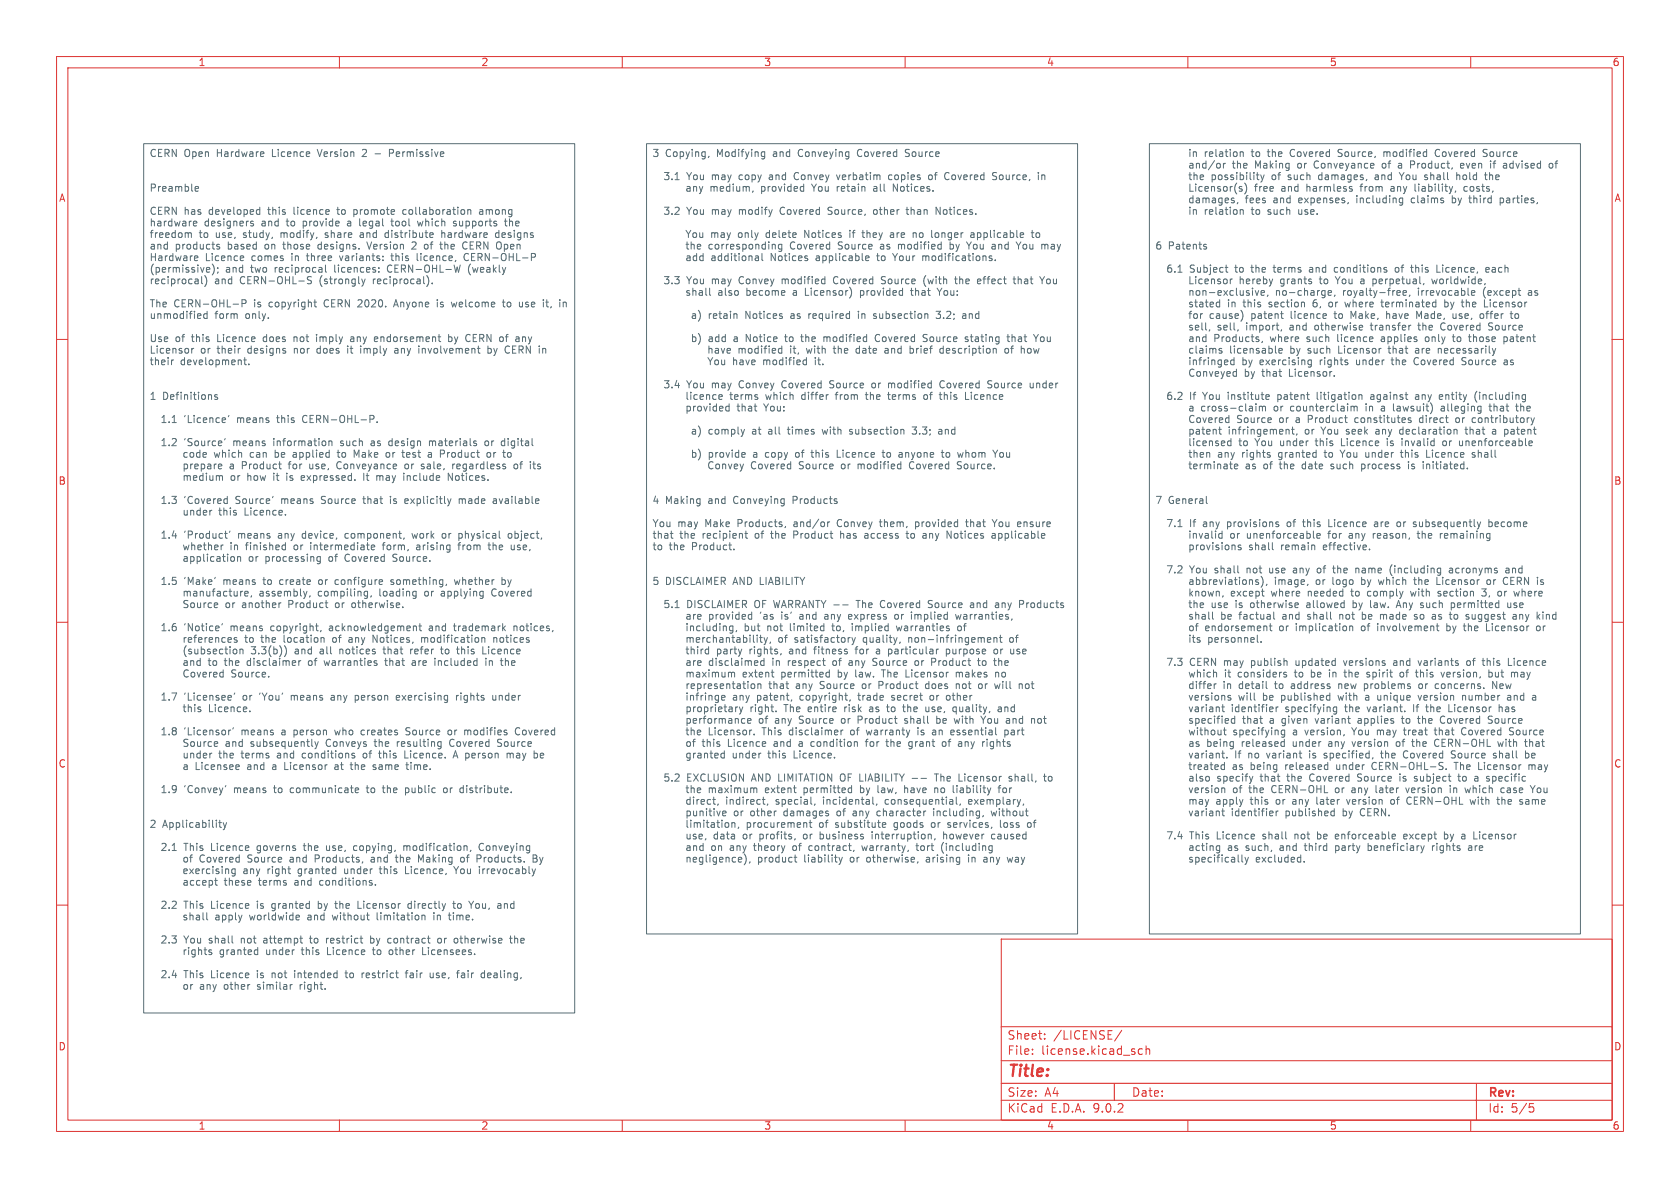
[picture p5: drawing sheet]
<svg xmlns="http://www.w3.org/2000/svg" width="297mm" height="210mm" viewBox="0 0 297 210" stroke-linecap="round" stroke-linejoin="round" font-family="sans-serif">
<defs><g id="words">
<text font-size="2.8" fill="#dc322f" x="178" y="190.9">Title:</text>
<g font-size="2.1" fill="#dc322f">
<text x="178" y="184">Sheet:</text>
<text x="186.2" y="184">/LICENSE/</text>
<text x="178" y="186.7">File:</text>
<text x="184.1" y="186.7">license.kicad_sch</text>
<text x="178" y="196.9">KiCad</text>
<text x="178" y="194.1">Size:</text>
<text x="184.7" y="194.1">A4</text>
<text x="185.7" y="196.9">E.D.A.</text>
<text x="193.3" y="196.9">9.0.2</text>
<text x="200" y="194.1">Date:</text>
<text x="263" y="194.3">Rev:</text>
<text x="263" y="196.9">Id:</text>
<text x="267.1" y="196.9">5/5</text>
</g>
<g font-size="1.8" fill="#dc322f">
<text x="35" y="11.9">1</text>
<text x="85" y="11.9">2</text>
<text x="135" y="11.9">3</text>
<text x="185" y="11.9">4</text>
<text x="235" y="11.9">5</text>
<text x="285" y="11.9">6</text>
<text x="10.3" y="35.9">A</text>
<text x="285.3" y="35.9">A</text>
<text x="10.3" y="85.9">B</text>
<text x="285.3" y="85.9">B</text>
<text x="10.3" y="135.9">C</text>
<text x="285.3" y="135.9">C</text>
<text x="10.3" y="185.9">D</text>
<text x="285.3" y="185.9">D</text>
<text x="35" y="199.9">1</text>
<text x="85" y="199.9">2</text>
<text x="135" y="199.9">3</text>
<text x="185" y="199.9">4</text>
<text x="235" y="199.9">5</text>
<text x="285" y="199.9">6</text>
</g>
<g font-size="1.8" fill="#586e75">
<text x="26.4" y="28.1">CERN Open</text>
<text x="38.4" y="28.1">Hardware</text>
<text x="48.4" y="28.1">Licence</text>
<text x="56.7" y="28.1">Version</text>
<text x="64.7" y="28.1">2</text>
<text x="69.9" y="28.1">Permissive</text>
<text x="115.3" y="28.1">3</text>
<text x="117.6" y="28.1">Copying,</text>
<text x="126.8" y="28.1">Modifying</text>
<text x="137" y="28.1">and</text>
<text x="141.6" y="28.1">Conveying</text>
<text x="152.3" y="28.1">Covered</text>
<text x="160.9" y="28.1">Source</text>
<text x="211.2" y="28.1">in</text>
<text x="214.1" y="28.1">relation</text>
<text x="222.6" y="28.1">to</text>
<text x="225.6" y="28.1">the</text>
<text x="229.8" y="28.1">Covered</text>
<text x="238.4" y="28.1">Source,</text>
<text x="246.7" y="28.1">modified</text>
<text x="256" y="28.1">Covered</text>
<text x="264.7" y="28.1">Source</text>
<text x="26.4" y="34.2">Preamble</text>
<text x="117.6" y="32.2">3.1</text>
<text x="121.8" y="32.2">You</text>
<text x="122.3" y="34.2">any</text>
<text x="126.3" y="32.2">may</text>
<text x="126.7" y="34.2">medium,</text>
<text x="131.3" y="32.2">copy</text>
<text x="135.9" y="34.2">provided</text>
<text x="136.9" y="32.2">and</text>
<text x="141.5" y="32.2">Convey</text>
<text x="145.1" y="34.2">You</text>
<text x="149.2" y="32.2">verbatim</text>
<text x="149.6" y="34.2">retain</text>
<text x="156.3" y="34.2">all</text>
<text x="158.6" y="32.2">copies</text>
<text x="160" y="34.2">Notices.</text>
<text x="165.8" y="32.2">of</text>
<text x="168.9" y="32.2">Covered</text>
<text x="177.6" y="32.2">Source,</text>
<text x="211.2" y="30.1">and/or</text>
<text x="211.2" y="32.2">the</text>
<text x="211.2" y="34.2">Licensor(s)</text>
<text x="215.3" y="32.2">possibility</text>
<text x="219.1" y="30.1">the</text>
<text x="223" y="34.2">free</text>
<text x="223.2" y="30.1">Making</text>
<text x="226.2" y="32.2">of</text>
<text x="227.9" y="34.2">and</text>
<text x="229.2" y="32.2">such</text>
<text x="230.9" y="30.1">or</text>
<text x="232.5" y="34.2">harmless</text>
<text x="234" y="30.1">Conveyance</text>
<text x="234.8" y="32.2">damages,</text>
<text x="242.2" y="34.2">from</text>
<text x="245" y="32.2">and</text>
<text x="246.2" y="30.1">of</text>
<text x="247.8" y="34.2">any</text>
<text x="249.3" y="30.1">a</text>
<text x="249.6" y="32.2">You</text>
<text x="251.6" y="30.1">Product,</text>
<text x="252.2" y="34.2">liability,</text>
<text x="254.1" y="32.2">shall</text>
<text x="260" y="32.2">hold</text>
<text x="260.7" y="30.1">even</text>
<text x="261.1" y="34.2">costs,</text>
<text x="265.3" y="32.2">the</text>
<text x="266.2" y="30.1">if</text>
<text x="268.7" y="30.1">advised</text>
<text x="26.4" y="38.3">CERN has</text>
<text x="26.4" y="40.3">hardware</text>
<text x="36.1" y="40.3">designers</text>
<text x="37" y="38.3">developed</text>
<text x="46.4" y="40.3">and</text>
<text x="47.7" y="38.3">this</text>
<text x="51" y="40.3">to</text>
<text x="52.4" y="38.3">licence</text>
<text x="54" y="40.3">provide</text>
<text x="60.3" y="38.3">to</text>
<text x="62.1" y="40.3">a</text>
<text x="63.4" y="38.3">promote</text>
<text x="64.4" y="40.3">legal</text>
<text x="70.3" y="40.3">tool</text>
<text x="72.3" y="38.3">collaboration</text>
<text x="75.1" y="40.3">which</text>
<text x="81.6" y="40.3">supports</text>
<text x="86" y="38.3">among</text>
<text x="91" y="40.3">the</text>
<text x="117.6" y="38.3">3.2</text>
<text x="121.8" y="38.3">You</text>
<text x="126.3" y="38.3">may</text>
<text x="131.3" y="38.3">modify</text>
<text x="138.8" y="38.3">Covered</text>
<text x="147.5" y="38.3">Source,</text>
<text x="155.7" y="38.3">other</text>
<text x="161.8" y="38.3">than</text>
<text x="167.1" y="38.3">Notices.</text>
<text x="211.2" y="36.3">damages,</text>
<text x="211.2" y="38.3">in</text>
<text x="214.1" y="38.3">relation</text>
<text x="221.4" y="36.3">fees</text>
<text x="222.6" y="38.3">to</text>
<text x="225.6" y="38.3">such</text>
<text x="226.5" y="36.3">and</text>
<text x="231.1" y="36.3">expenses,</text>
<text x="231.2" y="38.3">use.</text>
<text x="241.5" y="36.3">including</text>
<text x="251.4" y="36.3">claims</text>
<text x="258.8" y="36.3">by</text>
<text x="262.1" y="36.3">third</text>
<text x="267.7" y="36.3">parties,</text>
<text x="26.4" y="42.4">freedom</text>
<text x="26.4" y="44.4">and</text>
<text x="26.4" y="46.5">Hardware</text>
<text x="31" y="44.4">products</text>
<text x="35.2" y="42.4">to</text>
<text x="36.3" y="46.5">Licence</text>
<text x="38.2" y="42.4">use,</text>
<text x="40.4" y="44.4">based</text>
<text x="43.3" y="42.4">study,</text>
<text x="44.6" y="46.5">comes</text>
<text x="47.1" y="44.4">on</text>
<text x="50.1" y="42.4">modify,</text>
<text x="50.6" y="44.4">those</text>
<text x="51.8" y="46.5">in</text>
<text x="54.7" y="46.5">three</text>
<text x="56.9" y="44.4">designs.</text>
<text x="58.2" y="42.4">share</text>
<text x="60.8" y="46.5">variants:</text>
<text x="64.5" y="42.4">and</text>
<text x="65.9" y="44.4">Version</text>
<text x="69.1" y="42.4">distribute</text>
<text x="70.1" y="46.5">this</text>
<text x="73.9" y="44.4">2</text>
<text x="74.8" y="46.5">licence,</text>
<text x="76.3" y="44.4">of</text>
<text x="79.3" y="42.4">hardware</text>
<text x="79.3" y="44.4">the</text>
<text x="83.3" y="46.5">CERN-OHL-P</text>
<text x="83.5" y="44.4">CERN Open</text>
<text x="89.1" y="42.4">designs</text>
<text x="122.3" y="42.4">You</text>
<text x="122.3" y="44.4">the</text>
<text x="122.3" y="46.5">add</text>
<text x="126.4" y="44.4">corresponding</text>
<text x="126.8" y="42.4">may</text>
<text x="126.9" y="46.5">additional</text>
<text x="131.8" y="42.4">only</text>
<text x="136.9" y="42.4">delete</text>
<text x="137.6" y="46.5">Notices</text>
<text x="141" y="44.4">Covered</text>
<text x="143.9" y="42.4">Notices</text>
<text x="145.7" y="46.5">applicable</text>
<text x="149.7" y="44.4">Source</text>
<text x="152.1" y="42.4">if</text>
<text x="154.6" y="42.4">they</text>
<text x="156.8" y="46.5">to</text>
<text x="157.3" y="44.4">as</text>
<text x="159.7" y="42.4">are</text>
<text x="159.8" y="46.5">Your</text>
<text x="160.7" y="44.4">modified</text>
<text x="163.9" y="42.4">no</text>
<text x="165.2" y="46.5">modifications.</text>
<text x="167.3" y="42.4">longer</text>
<text x="170" y="44.4">by</text>
<text x="173.3" y="44.4">You</text>
<text x="174.5" y="42.4">applicable</text>
<text x="177.8" y="44.4">and</text>
<text x="182.5" y="44.4">You</text>
<text x="187" y="44.4">may</text>
<text x="204.2" y="44.4">6</text>
<text x="206.5" y="44.4">Patents</text>
<text x="26.4" y="48.5">(permissive);</text>
<text x="26.4" y="50.6">reciprocal)</text>
<text x="37.9" y="50.6">and</text>
<text x="39.9" y="48.5">and</text>
<text x="42.5" y="50.6">CERN-OHL-S</text>
<text x="44.5" y="48.5">two</text>
<text x="48.9" y="48.5">reciprocal</text>
<text x="56.8" y="50.6">(strongly</text>
<text x="59.6" y="48.5">licences:</text>
<text x="66.4" y="50.6">reciprocal).</text>
<text x="69.2" y="48.5">CERN-OHL-W</text>
<text x="83.6" y="48.5">(weakly</text>
<text x="117.6" y="50.6">3.3</text>
<text x="121.8" y="50.6">You</text>
<text x="122.3" y="52.6">shall</text>
<text x="126.3" y="50.6">may</text>
<text x="128.1" y="52.6">also</text>
<text x="131.3" y="50.6">Convey</text>
<text x="133.3" y="52.6">become</text>
<text x="139.1" y="50.6">modified</text>
<text x="141.7" y="52.6">a</text>
<text x="144" y="52.6">Licensor)</text>
<text x="148.4" y="50.6">Covered</text>
<text x="154" y="52.6">provided</text>
<text x="157.1" y="50.6">Source</text>
<text x="163.2" y="52.6">that</text>
<text x="164.7" y="50.6">(with</text>
<text x="168.1" y="52.6">You:</text>
<text x="170.6" y="50.6">the</text>
<text x="174.7" y="50.6">effect</text>
<text x="181.3" y="50.6">that</text>
<text x="186.2" y="50.6">You</text>
<text x="206.5" y="48.5">6.1</text>
<text x="210.7" y="48.5">Subject</text>
<text x="211.2" y="50.6">Licensor</text>
<text x="211.2" y="52.6">non-exclusive,</text>
<text x="218.9" y="48.5">to</text>
<text x="220.3" y="50.6">hereby</text>
<text x="221.9" y="48.5">the</text>
<text x="226.1" y="48.5">terms</text>
<text x="226.7" y="52.6">no-charge,</text>
<text x="227.7" y="50.6">grants</text>
<text x="232.5" y="48.5">and</text>
<text x="234.8" y="50.6">to</text>
<text x="237.2" y="48.5">conditions</text>
<text x="237.9" y="50.6">You</text>
<text x="238.7" y="52.6">royalty-free,</text>
<text x="242.4" y="50.6">a</text>
<text x="244.8" y="50.6">perpetual,</text>
<text x="248.1" y="48.5">of</text>
<text x="251.2" y="48.5">this</text>
<text x="252.2" y="52.6">irrevocable</text>
<text x="255.5" y="50.6">worldwide,</text>
<text x="255.9" y="48.5">Licence,</text>
<text x="263.9" y="52.6">(except</text>
<text x="264.8" y="48.5">each</text>
<text x="272.1" y="52.6">as</text>
<text x="26.4" y="54.7">The</text>
<text x="26.4" y="56.7">unmodified</text>
<text x="30.7" y="54.7">CERN-OHL-P</text>
<text x="38" y="56.7">form</text>
<text x="43.5" y="56.7">only.</text>
<text x="45" y="54.7">is</text>
<text x="47.8" y="54.7">copyright</text>
<text x="57.8" y="54.7">CERN 2020.</text>
<text x="70.6" y="54.7">Anyone</text>
<text x="78.3" y="54.7">is</text>
<text x="81.1" y="54.7">welcome</text>
<text x="90.4" y="54.7">to</text>
<text x="93.5" y="54.7">use</text>
<text x="97.9" y="54.7">it,</text>
<text x="123.4" y="56.7">a)</text>
<text x="126.6" y="56.7">retain</text>
<text x="133.3" y="56.7">Notices</text>
<text x="141.5" y="56.7">as</text>
<text x="144.8" y="56.7">required</text>
<text x="153.8" y="56.7">in</text>
<text x="156.7" y="56.7">subsection</text>
<text x="168.1" y="56.7">3.2;</text>
<text x="172.8" y="56.7">and</text>
<text x="211.2" y="54.7">stated</text>
<text x="211.2" y="56.7">for</text>
<text x="211.2" y="58.7">sell,</text>
<text x="215" y="56.7">cause)</text>
<text x="216.4" y="58.7">sell,</text>
<text x="218.2" y="54.7">in</text>
<text x="221.1" y="54.7">this</text>
<text x="221.6" y="58.7">import,</text>
<text x="222.5" y="56.7">patent</text>
<text x="225.8" y="54.7">section</text>
<text x="229.5" y="58.7">and</text>
<text x="229.7" y="56.7">licence</text>
<text x="233.8" y="54.7">6,</text>
<text x="234.1" y="58.7">otherwise</text>
<text x="236.8" y="54.7">or</text>
<text x="237.6" y="56.7">to</text>
<text x="239.9" y="54.7">where</text>
<text x="240.7" y="56.7">Make,</text>
<text x="244.2" y="58.7">transfer</text>
<text x="246.5" y="54.7">terminated</text>
<text x="247.2" y="56.7">have</text>
<text x="252.7" y="56.7">Made,</text>
<text x="252.9" y="58.7">the</text>
<text x="257" y="58.7">Covered</text>
<text x="257.9" y="54.7">by</text>
<text x="259.3" y="56.7">use,</text>
<text x="261.1" y="54.7">the</text>
<text x="264.3" y="56.7">offer</text>
<text x="265.3" y="54.7">Licensor</text>
<text x="265.7" y="58.7">Source</text>
<text x="26.4" y="60.8">Use</text>
<text x="26.4" y="62.8">Licensor</text>
<text x="26.4" y="64.9">their</text>
<text x="31" y="60.8">of</text>
<text x="31.9" y="64.9">development.</text>
<text x="34" y="60.8">this</text>
<text x="35.4" y="62.8">or</text>
<text x="38.6" y="62.8">their</text>
<text x="38.7" y="60.8">Licence</text>
<text x="44.1" y="62.8">designs</text>
<text x="47" y="60.8">does</text>
<text x="52.4" y="62.8">nor</text>
<text x="52.6" y="60.8">not</text>
<text x="56.7" y="62.8">does</text>
<text x="56.8" y="60.8">imply</text>
<text x="62.3" y="62.8">it</text>
<text x="63" y="60.8">any</text>
<text x="64.8" y="62.8">imply</text>
<text x="67.5" y="60.8">endorsement</text>
<text x="71" y="62.8">any</text>
<text x="75.5" y="62.8">involvement</text>
<text x="80.7" y="60.8">by</text>
<text x="84" y="60.8">CERN of</text>
<text x="87.9" y="62.8">by</text>
<text x="91.2" y="62.8">CERN in</text>
<text x="93.3" y="60.8">any</text>
<text x="123.4" y="60.8">b)</text>
<text x="126.6" y="60.8">add</text>
<text x="127" y="62.8">have</text>
<text x="127" y="64.9">You</text>
<text x="131.5" y="64.9">have</text>
<text x="132.5" y="62.8">modified</text>
<text x="133.6" y="60.8">Notice</text>
<text x="137" y="64.9">modified</text>
<text x="140.7" y="60.8">to</text>
<text x="141.8" y="62.8">it,</text>
<text x="143.8" y="60.8">the</text>
<text x="144.9" y="62.8">with</text>
<text x="147.9" y="60.8">modified</text>
<text x="149.9" y="62.8">the</text>
<text x="154" y="62.8">date</text>
<text x="157.2" y="60.8">Covered</text>
<text x="159.3" y="62.8">and</text>
<text x="163.9" y="62.8">brief</text>
<text x="165.9" y="60.8">Source</text>
<text x="169.5" y="62.8">description</text>
<text x="173.5" y="60.8">stating</text>
<text x="181.2" y="62.8">of</text>
<text x="181.2" y="60.8">that</text>
<text x="211.2" y="60.8">and</text>
<text x="211.2" y="62.8">claims</text>
<text x="211.2" y="64.9">infringed</text>
<text x="215.8" y="60.8">Products,</text>
<text x="218.6" y="62.8">licensable</text>
<text x="220.8" y="64.9">by</text>
<text x="224" y="64.9">exercising</text>
<text x="225.9" y="60.8">where</text>
<text x="229.4" y="62.8">by</text>
<text x="232.5" y="60.8">such</text>
<text x="232.7" y="62.8">such</text>
<text x="234.8" y="64.9">rights</text>
<text x="238.1" y="60.8">licence</text>
<text x="238.3" y="62.8">Licensor</text>
<text x="241.4" y="64.9">under</text>
<text x="246.1" y="60.8">applies</text>
<text x="247.4" y="62.8">that</text>
<text x="247.9" y="64.9">the</text>
<text x="252.1" y="64.9">Covered</text>
<text x="252.3" y="62.8">are</text>
<text x="254.1" y="60.8">only</text>
<text x="256.5" y="62.8">necessarily</text>
<text x="259.2" y="60.8">to</text>
<text x="260.7" y="64.9">Source</text>
<text x="262.2" y="60.8">those</text>
<text x="268.5" y="60.8">patent</text>
<text x="26.4" y="71">1</text>
<text x="28.7" y="71">Definitions</text>
<text x="117.6" y="69">3.4</text>
<text x="121.8" y="69">You</text>
<text x="122.3" y="71">licence</text>
<text x="126.3" y="69">may</text>
<text x="130.2" y="71">terms</text>
<text x="131.3" y="69">Convey</text>
<text x="136.7" y="71">which</text>
<text x="139.1" y="69">Covered</text>
<text x="143.2" y="71">differ</text>
<text x="147.8" y="69">Source</text>
<text x="149.5" y="71">from</text>
<text x="155" y="71">the</text>
<text x="155.4" y="69">or</text>
<text x="158.5" y="69">modified</text>
<text x="159.1" y="71">terms</text>
<text x="165.6" y="71">of</text>
<text x="167.8" y="69">Covered</text>
<text x="168.7" y="71">this</text>
<text x="173.3" y="71">Licence</text>
<text x="176.5" y="69">Source</text>
<text x="184.2" y="69">under</text>
<text x="206.5" y="71">6.2</text>
<text x="210.7" y="71">If</text>
<text x="211.2" y="66.9">Conveyed</text>
<text x="213.2" y="71">You</text>
<text x="217.7" y="71">institute</text>
<text x="221.2" y="66.9">by</text>
<text x="224.5" y="66.9">that</text>
<text x="226.7" y="71">patent</text>
<text x="229.4" y="66.9">Licensor.</text>
<text x="233.9" y="71">litigation</text>
<text x="243.6" y="71">against</text>
<text x="251.7" y="71">any</text>
<text x="256.1" y="71">entity</text>
<text x="262.6" y="71">(including</text>
<text x="28.7" y="75.1">1.1</text>
<text x="32.9" y="75.1">'Licence'</text>
<text x="42.4" y="75.1">means</text>
<text x="49.7" y="75.1">this</text>
<text x="54.4" y="75.1">CERN-OHL-P.</text>
<text x="122.3" y="73.1">provided</text>
<text x="123.4" y="77.2">a)</text>
<text x="126.6" y="77.2">comply</text>
<text x="131.5" y="73.1">that</text>
<text x="134.5" y="77.2">at</text>
<text x="136.4" y="73.1">You:</text>
<text x="137.5" y="77.2">all</text>
<text x="141.2" y="77.2">times</text>
<text x="147.5" y="77.2">with</text>
<text x="152.5" y="77.2">subsection</text>
<text x="163.8" y="77.2">3.3;</text>
<text x="168.6" y="77.2">and</text>
<text x="211.2" y="73.1">a</text>
<text x="211.2" y="75.1">Covered</text>
<text x="211.2" y="77.2">patent</text>
<text x="213.5" y="73.1">cross-claim</text>
<text x="218.3" y="77.2">infringement,</text>
<text x="219.8" y="75.1">Source</text>
<text x="226.5" y="73.1">or</text>
<text x="227.5" y="75.1">or</text>
<text x="229.6" y="73.1">counterclaim</text>
<text x="230.6" y="75.1">a</text>
<text x="232" y="77.2">or</text>
<text x="232.9" y="75.1">Product</text>
<text x="235.1" y="77.2">You</text>
<text x="239.7" y="77.2">seek</text>
<text x="241.4" y="75.1">constitutes</text>
<text x="243.1" y="73.1">in</text>
<text x="245.1" y="77.2">any</text>
<text x="246.1" y="73.1">a</text>
<text x="248.4" y="73.1">lawsuit)</text>
<text x="249.5" y="77.2">declaration</text>
<text x="253" y="75.1">direct</text>
<text x="257" y="73.1">alleging</text>
<text x="259.6" y="75.1">or</text>
<text x="261.4" y="77.2">that</text>
<text x="262.8" y="75.1">contributory</text>
<text x="265.8" y="73.1">that</text>
<text x="266.3" y="77.2">a</text>
<text x="268.6" y="77.2">patent</text>
<text x="270.8" y="73.1">the</text>
<text x="28.7" y="79.2">1.2</text>
<text x="32.9" y="79.2">'Source'</text>
<text x="33.4" y="81.2">code</text>
<text x="33.4" y="83.3">prepare</text>
<text x="39" y="81.2">which</text>
<text x="41.7" y="79.2">means</text>
<text x="41.7" y="83.3">a</text>
<text x="44.1" y="83.3">Product</text>
<text x="45.5" y="81.2">can</text>
<text x="49" y="79.2">information</text>
<text x="50.1" y="81.2">be</text>
<text x="52.6" y="83.3">for</text>
<text x="53.5" y="81.2">applied</text>
<text x="56.4" y="83.3">use,</text>
<text x="61.1" y="79.2">such</text>
<text x="61.4" y="83.3">Conveyance</text>
<text x="61.6" y="81.2">to</text>
<text x="64.7" y="81.2">Make</text>
<text x="66.7" y="79.2">as</text>
<text x="70" y="79.2">design</text>
<text x="70.5" y="81.2">or</text>
<text x="73.6" y="81.2">test</text>
<text x="73.7" y="83.3">or</text>
<text x="76.8" y="83.3">sale,</text>
<text x="77.3" y="79.2">materials</text>
<text x="78.4" y="81.2">a</text>
<text x="80.7" y="81.2">Product</text>
<text x="82.5" y="83.3">regardless</text>
<text x="87.4" y="79.2">or</text>
<text x="89.2" y="81.2">or</text>
<text x="90.5" y="79.2">digital</text>
<text x="93.6" y="83.3">of</text>
<text x="123.4" y="81.2">b)</text>
<text x="126.6" y="81.2">provide</text>
<text x="127" y="83.3">Convey</text>
<text x="134.7" y="81.2">a</text>
<text x="134.7" y="83.3">Covered</text>
<text x="137" y="81.2">copy</text>
<text x="142.5" y="81.2">of</text>
<text x="143.4" y="83.3">Source</text>
<text x="145.6" y="81.2">this</text>
<text x="150.2" y="81.2">Licence</text>
<text x="151" y="83.3">or</text>
<text x="154.1" y="83.3">modified</text>
<text x="158.6" y="81.2">to</text>
<text x="161.6" y="81.2">anyone</text>
<text x="163.5" y="83.3">Covered</text>
<text x="169.4" y="81.2">to</text>
<text x="172.1" y="83.3">Source.</text>
<text x="172.5" y="81.2">whom</text>
<text x="211.2" y="79.2">licensed</text>
<text x="211.2" y="81.2">then</text>
<text x="211.2" y="83.3">terminate</text>
<text x="216.5" y="81.2">any</text>
<text x="220.2" y="79.2">to</text>
<text x="220.9" y="81.2">rights</text>
<text x="221.4" y="83.3">as</text>
<text x="223.3" y="79.2">You</text>
<text x="224.7" y="83.3">of</text>
<text x="227.5" y="81.2">granted</text>
<text x="227.8" y="83.3">the</text>
<text x="227.8" y="79.2">under</text>
<text x="231.9" y="83.3">date</text>
<text x="234.3" y="79.2">this</text>
<text x="235.9" y="81.2">to</text>
<text x="237.2" y="83.3">such</text>
<text x="238.9" y="81.2">You</text>
<text x="239" y="79.2">Licence</text>
<text x="242.8" y="83.3">process</text>
<text x="243.5" y="81.2">under</text>
<text x="247.3" y="79.2">is</text>
<text x="250" y="81.2">this</text>
<text x="250.1" y="79.2">invalid</text>
<text x="251.2" y="83.3">is</text>
<text x="254" y="83.3">initiated.</text>
<text x="254.7" y="81.2">Licence</text>
<text x="257.6" y="79.2">or</text>
<text x="260.7" y="79.2">unenforceable</text>
<text x="263" y="81.2">shall</text>
<text x="28.7" y="89.4">1.3</text>
<text x="32.9" y="89.4">'Covered</text>
<text x="33.4" y="85.3">medium</text>
<text x="41.9" y="85.3">or</text>
<text x="42.2" y="89.4">Source'</text>
<text x="45" y="85.3">how</text>
<text x="49.8" y="85.3">it</text>
<text x="50.4" y="89.4">means</text>
<text x="52.3" y="85.3">is</text>
<text x="55.1" y="85.3">expressed.</text>
<text x="57.7" y="89.4">Source</text>
<text x="65.3" y="89.4">that</text>
<text x="66.3" y="85.3">It</text>
<text x="68.8" y="85.3">may</text>
<text x="70.3" y="89.4">is</text>
<text x="73.1" y="89.4">explicitly</text>
<text x="73.8" y="85.3">include</text>
<text x="81.9" y="85.3">Notices.</text>
<text x="82.8" y="89.4">made</text>
<text x="89.1" y="89.4">available</text>
<text x="115.3" y="89.4">4</text>
<text x="117.6" y="89.4">Making</text>
<text x="125.3" y="89.4">and</text>
<text x="130" y="89.4">Conveying</text>
<text x="140.6" y="89.4">Products</text>
<text x="204.2" y="89.4">7</text>
<text x="206.5" y="89.4">General</text>
<text x="28.7" y="95.6">1.4</text>
<text x="32.9" y="95.6">'Product'</text>
<text x="33.4" y="91.5">under</text>
<text x="39.9" y="91.5">this</text>
<text x="42.6" y="95.6">means</text>
<text x="44.5" y="91.5">Licence.</text>
<text x="49.9" y="95.6">any</text>
<text x="54.3" y="95.6">device,</text>
<text x="62.1" y="95.6">component,</text>
<text x="74.2" y="95.6">work</text>
<text x="79.6" y="95.6">or</text>
<text x="82.8" y="95.6">physical</text>
<text x="91.7" y="95.6">object,</text>
<text x="115.3" y="93.5">You</text>
<text x="115.3" y="95.6">that</text>
<text x="119.8" y="93.5">may</text>
<text x="120.2" y="95.6">the</text>
<text x="124.3" y="95.6">recipient</text>
<text x="124.8" y="93.5">Make</text>
<text x="130.7" y="93.5">Products,</text>
<text x="133.8" y="95.6">of</text>
<text x="136.8" y="95.6">the</text>
<text x="140.8" y="93.5">and/or</text>
<text x="140.9" y="95.6">Product</text>
<text x="148.7" y="93.5">Convey</text>
<text x="149.4" y="95.6">has</text>
<text x="153.9" y="95.6">access</text>
<text x="156.4" y="93.5">them,</text>
<text x="161.6" y="95.6">to</text>
<text x="162.9" y="93.5">provided</text>
<text x="164.6" y="95.6">any</text>
<text x="169.1" y="95.6">Notices</text>
<text x="172.1" y="93.5">that</text>
<text x="177" y="93.5">You</text>
<text x="177.2" y="95.6">applicable</text>
<text x="181.6" y="93.5">ensure</text>
<text x="206.5" y="93.5">7.1</text>
<text x="210.7" y="93.5">If</text>
<text x="211.2" y="95.6">invalid</text>
<text x="213.2" y="93.5">any</text>
<text x="217.6" y="93.5">provisions</text>
<text x="218.6" y="95.6">or</text>
<text x="221.7" y="95.6">unenforceable</text>
<text x="228.4" y="93.5">of</text>
<text x="231.5" y="93.5">this</text>
<text x="236.1" y="93.5">Licence</text>
<text x="236.3" y="95.6">for</text>
<text x="240.2" y="95.6">any</text>
<text x="244.4" y="93.5">are</text>
<text x="244.6" y="95.6">reason,</text>
<text x="248.6" y="93.5">or</text>
<text x="251.7" y="93.5">subsequently</text>
<text x="252.7" y="95.6">the</text>
<text x="256.9" y="95.6">remaining</text>
<text x="265.3" y="93.5">become</text>
<text x="33.4" y="97.6">whether</text>
<text x="33.4" y="99.6">application</text>
<text x="41.9" y="97.6">in</text>
<text x="44.8" y="97.6">finished</text>
<text x="45.1" y="99.6">or</text>
<text x="48.2" y="99.6">processing</text>
<text x="53.5" y="97.6">or</text>
<text x="56.6" y="97.6">intermediate</text>
<text x="59.6" y="99.6">of</text>
<text x="62.7" y="99.6">Covered</text>
<text x="69.6" y="97.6">form,</text>
<text x="71.3" y="99.6">Source.</text>
<text x="75.7" y="97.6">arising</text>
<text x="83.4" y="97.6">from</text>
<text x="88.9" y="97.6">the</text>
<text x="93" y="97.6">use,</text>
<text x="115.3" y="97.6">to</text>
<text x="118.3" y="97.6">the</text>
<text x="122.4" y="97.6">Product.</text>
<text x="206.5" y="101.7">7.2</text>
<text x="210.7" y="101.7">You</text>
<text x="211.2" y="97.6">provisions</text>
<text x="215.2" y="101.7">shall</text>
<text x="221.1" y="101.7">not</text>
<text x="222" y="97.6">shall</text>
<text x="225.3" y="101.7">use</text>
<text x="227.8" y="97.6">remain</text>
<text x="229.7" y="101.7">any</text>
<text x="234.1" y="101.7">of</text>
<text x="235.4" y="97.6">effective.</text>
<text x="237.2" y="101.7">the</text>
<text x="241.3" y="101.7">name</text>
<text x="247.6" y="101.7">(including</text>
<text x="258.3" y="101.7">acronyms</text>
<text x="268.5" y="101.7">and</text>
<text x="28.7" y="103.7">1.5</text>
<text x="32.9" y="103.7">'Make'</text>
<text x="33.4" y="105.8">manufacture,</text>
<text x="33.4" y="107.8">Source</text>
<text x="40" y="103.7">means</text>
<text x="41" y="107.8">or</text>
<text x="44.1" y="107.8">another</text>
<text x="47" y="105.8">assembly,</text>
<text x="47.3" y="103.7">to</text>
<text x="50.3" y="103.7">create</text>
<text x="52.5" y="107.8">Product</text>
<text x="57.4" y="103.7">or</text>
<text x="57.6" y="105.8">compiling,</text>
<text x="60.5" y="103.7">configure</text>
<text x="61" y="107.8">or</text>
<text x="64.1" y="107.8">otherwise.</text>
<text x="68.6" y="105.8">loading</text>
<text x="70.6" y="103.7">something,</text>
<text x="76.8" y="105.8">or</text>
<text x="79.9" y="105.8">applying</text>
<text x="82.1" y="103.7">whether</text>
<text x="89" y="105.8">Covered</text>
<text x="90.6" y="103.7">by</text>
<text x="115.3" y="103.7">5</text>
<text x="117.6" y="107.8">5.1</text>
<text x="117.6" y="103.7">DISCLAIMER</text>
<text x="121.8" y="107.8">DISCLAIMER</text>
<text x="129.7" y="103.7">AND LIABILITY</text>
<text x="133.9" y="107.8">OF WARRANTY --</text>
<text x="152.5" y="107.8">The</text>
<text x="156.9" y="107.8">Covered</text>
<text x="165.6" y="107.8">Source</text>
<text x="173.2" y="107.8">and</text>
<text x="177.8" y="107.8">any</text>
<text x="182.3" y="107.8">Products</text>
<text x="211.2" y="103.7">abbreviations),</text>
<text x="211.2" y="105.8">known,</text>
<text x="211.2" y="107.8">the</text>
<text x="215.3" y="107.8">use</text>
<text x="218.8" y="105.8">except</text>
<text x="219.7" y="107.8">is</text>
<text x="222.6" y="107.8">otherwise</text>
<text x="226.1" y="105.8">where</text>
<text x="226.5" y="103.7">image,</text>
<text x="232.7" y="107.8">allowed</text>
<text x="232.7" y="105.8">needed</text>
<text x="234" y="103.7">or</text>
<text x="237.1" y="103.7">logo</text>
<text x="240.6" y="105.8">to</text>
<text x="241" y="107.8">by</text>
<text x="242.3" y="103.7">by</text>
<text x="243.6" y="105.8">comply</text>
<text x="244.3" y="107.8">law.</text>
<text x="245.6" y="103.7">which</text>
<text x="249.2" y="107.8">Any</text>
<text x="251.5" y="105.8">with</text>
<text x="252.1" y="103.7">the</text>
<text x="253.6" y="107.8">such</text>
<text x="256.3" y="103.7">Licensor</text>
<text x="256.5" y="105.8">section</text>
<text x="259.2" y="107.8">permitted</text>
<text x="264.5" y="105.8">3,</text>
<text x="265.4" y="103.7">or</text>
<text x="267.5" y="105.8">or</text>
<text x="268.5" y="103.7">CERN is</text>
<text x="269.4" y="107.8">use</text>
<text x="270.6" y="105.8">where</text>
<text x="28.7" y="111.9">1.6</text>
<text x="32.9" y="111.9">'Notice'</text>
<text x="33.4" y="114">references</text>
<text x="41.3" y="111.9">means</text>
<text x="44.5" y="114">to</text>
<text x="47.5" y="114">the</text>
<text x="48.5" y="111.9">copyright,</text>
<text x="51.6" y="114">location</text>
<text x="59.1" y="111.9">acknowledgement</text>
<text x="60.5" y="114">of</text>
<text x="63.5" y="114">any</text>
<text x="68" y="114">Notices,</text>
<text x="76.8" y="114">modification</text>
<text x="76.9" y="111.9">and</text>
<text x="81.6" y="111.9">trademark</text>
<text x="89.7" y="114">notices</text>
<text x="92.3" y="111.9">notices,</text>
<text x="122.3" y="109.9">are</text>
<text x="122.3" y="111.9">including,</text>
<text x="122.3" y="114">merchantability,</text>
<text x="126.5" y="109.9">provided</text>
<text x="132.8" y="111.9">but</text>
<text x="135.7" y="109.9">'as</text>
<text x="137" y="111.9">not</text>
<text x="138.7" y="114">of</text>
<text x="139.6" y="109.9">is'</text>
<text x="141.2" y="111.9">limited</text>
<text x="141.8" y="114">satisfactory</text>
<text x="143" y="109.9">and</text>
<text x="147.7" y="109.9">any</text>
<text x="148.9" y="111.9">to,</text>
<text x="152.1" y="109.9">express</text>
<text x="152.5" y="111.9">implied</text>
<text x="154.1" y="114">quality,</text>
<text x="160.5" y="109.9">or</text>
<text x="160.6" y="111.9">warranties</text>
<text x="162.3" y="114">non-infringement</text>
<text x="163.6" y="109.9">implied</text>
<text x="171.7" y="109.9">warranties,</text>
<text x="211.2" y="109.9">shall</text>
<text x="211.2" y="111.9">of</text>
<text x="211.2" y="114">its</text>
<text x="214.2" y="111.9">endorsement</text>
<text x="214.7" y="114">personnel.</text>
<text x="217" y="109.9">be</text>
<text x="220.4" y="109.9">factual</text>
<text x="227.5" y="111.9">or</text>
<text x="228.2" y="109.9">and</text>
<text x="230.6" y="111.9">implication</text>
<text x="232.9" y="109.9">shall</text>
<text x="238.7" y="109.9">not</text>
<text x="242.3" y="111.9">of</text>
<text x="242.9" y="109.9">be</text>
<text x="245.4" y="111.9">involvement</text>
<text x="246.3" y="109.9">made</text>
<text x="252.5" y="109.9">so</text>
<text x="255.9" y="109.9">as</text>
<text x="257.8" y="111.9">by</text>
<text x="259.2" y="109.9">to</text>
<text x="261.1" y="111.9">the</text>
<text x="262.3" y="109.9">suggest</text>
<text x="265.2" y="111.9">Licensor</text>
<text x="270.8" y="109.9">any</text>
<text x="275.2" y="109.9">kind</text>
<text x="33.4" y="116">(subsection</text>
<text x="33.4" y="118">and</text>
<text x="38" y="118">to</text>
<text x="41" y="118">the</text>
<text x="45.2" y="118">disclaimer</text>
<text x="45.6" y="116">3.3(b))</text>
<text x="53.4" y="116">and</text>
<text x="56.2" y="118">of</text>
<text x="58.1" y="116">all</text>
<text x="59.2" y="118">warranties</text>
<text x="61.7" y="116">notices</text>
<text x="69.7" y="116">that</text>
<text x="70.2" y="118">that</text>
<text x="74.6" y="116">refer</text>
<text x="75.1" y="118">are</text>
<text x="79.3" y="118">included</text>
<text x="80.3" y="116">to</text>
<text x="83.3" y="116">this</text>
<text x="88" y="116">Licence</text>
<text x="88.5" y="118">in</text>
<text x="122.3" y="116">third</text>
<text x="122.3" y="118">are</text>
<text x="126.5" y="118">disclaimed</text>
<text x="127.9" y="116">party</text>
<text x="133.8" y="116">rights,</text>
<text x="137.9" y="118">in</text>
<text x="140.8" y="118">respect</text>
<text x="141" y="116">and</text>
<text x="145.6" y="116">fitness</text>
<text x="148.9" y="118">of</text>
<text x="152" y="118">any</text>
<text x="153.2" y="116">for</text>
<text x="156.4" y="118">Source</text>
<text x="157" y="116">a</text>
<text x="159.3" y="116">particular</text>
<text x="164" y="118">or</text>
<text x="167.1" y="118">Product</text>
<text x="169.7" y="116">purpose</text>
<text x="175.6" y="118">to</text>
<text x="178.4" y="116">or</text>
<text x="181.5" y="116">use</text>
<text x="206.5" y="118">7.3</text>
<text x="210.7" y="118">CERN may</text>
<text x="221.9" y="118">publish</text>
<text x="229.9" y="118">updated</text>
<text x="238.7" y="118">versions</text>
<text x="247.6" y="118">and</text>
<text x="252.2" y="118">variants</text>
<text x="261" y="118">of</text>
<text x="264" y="118">this</text>
<text x="268.7" y="118">Licence</text>
<text x="28.7" y="124.2">1.7</text>
<text x="32.9" y="124.2">'Licensee'</text>
<text x="33.4" y="120.1">Covered</text>
<text x="42" y="120.1">Source.</text>
<text x="43.4" y="124.2">or</text>
<text x="46.5" y="124.2">'You'</text>
<text x="52.3" y="124.2">means</text>
<text x="59.6" y="124.2">any</text>
<text x="64" y="124.2">person</text>
<text x="71.5" y="124.2">exercising</text>
<text x="82.3" y="124.2">rights</text>
<text x="88.9" y="124.2">under</text>
<text x="122.3" y="120.1">maximum</text>
<text x="122.3" y="122.1">representation</text>
<text x="122.3" y="124.2">infringe</text>
<text x="130.7" y="124.2">any</text>
<text x="132.5" y="120.1">extent</text>
<text x="135.1" y="124.2">patent,</text>
<text x="137.1" y="122.1">that</text>
<text x="139.4" y="120.1">permitted</text>
<text x="142" y="122.1">any</text>
<text x="142.9" y="124.2">copyright,</text>
<text x="146.5" y="122.1">Source</text>
<text x="149.6" y="120.1">by</text>
<text x="152.9" y="120.1">law.</text>
<text x="153.4" y="124.2">trade</text>
<text x="154.1" y="122.1">or</text>
<text x="157.2" y="122.1">Product</text>
<text x="157.8" y="120.1">The</text>
<text x="159.5" y="124.2">secret</text>
<text x="162.2" y="120.1">Licensor</text>
<text x="165.7" y="122.1">does</text>
<text x="166.5" y="124.2">or</text>
<text x="169.6" y="124.2">other</text>
<text x="171.3" y="122.1">not</text>
<text x="171.3" y="120.1">makes</text>
<text x="175.5" y="122.1">or</text>
<text x="178.6" y="122.1">will</text>
<text x="211.2" y="120.1">which</text>
<text x="211.2" y="122.1">differ</text>
<text x="211.2" y="124.2">versions</text>
<text x="217.4" y="122.1">in</text>
<text x="217.7" y="120.1">it</text>
<text x="220.1" y="124.2">will</text>
<text x="220.2" y="120.1">considers</text>
<text x="220.4" y="122.1">detail</text>
<text x="224.6" y="124.2">be</text>
<text x="226.9" y="122.1">to</text>
<text x="228" y="124.2">published</text>
<text x="230" y="122.1">address</text>
<text x="230.4" y="120.1">to</text>
<text x="233.5" y="120.1">be</text>
<text x="236.9" y="120.1">in</text>
<text x="238.3" y="124.2">with</text>
<text x="238.5" y="122.1">new</text>
<text x="239.8" y="120.1">the</text>
<text x="243.2" y="122.1">problems</text>
<text x="243.3" y="124.2">a</text>
<text x="243.9" y="120.1">spirit</text>
<text x="245.6" y="124.2">unique</text>
<text x="250" y="120.1">of</text>
<text x="253" y="120.1">this</text>
<text x="253.1" y="124.2">version</text>
<text x="253.1" y="122.1">or</text>
<text x="256.2" y="122.1">concerns.</text>
<text x="257.7" y="120.1">version,</text>
<text x="261" y="124.2">number</text>
<text x="266.3" y="120.1">but</text>
<text x="266.5" y="122.1">New</text>
<text x="269.2" y="124.2">and</text>
<text x="270.5" y="120.1">may</text>
<text x="28.7" y="130.3">1.8</text>
<text x="32.9" y="130.3">'Licensor'</text>
<text x="33.4" y="126.2">this</text>
<text x="38.1" y="126.2">Licence.</text>
<text x="43.2" y="130.3">means</text>
<text x="50.5" y="130.3">a</text>
<text x="52.8" y="130.3">person</text>
<text x="60.3" y="130.3">who</text>
<text x="65.1" y="130.3">creates</text>
<text x="73.2" y="130.3">Source</text>
<text x="80.9" y="130.3">or</text>
<text x="84" y="130.3">modifies</text>
<text x="93.2" y="130.3">Covered</text>
<text x="122.3" y="126.2">proprietary</text>
<text x="122.3" y="128.3">performance</text>
<text x="122.3" y="130.3">the</text>
<text x="126.4" y="130.3">Licensor.</text>
<text x="133.8" y="126.2">right.</text>
<text x="135.3" y="128.3">of</text>
<text x="136.1" y="130.3">This</text>
<text x="138.3" y="128.3">any</text>
<text x="140" y="126.2">The</text>
<text x="141" y="130.3">disclaimer</text>
<text x="142.8" y="128.3">Source</text>
<text x="144.4" y="126.2">entire</text>
<text x="150.4" y="128.3">or</text>
<text x="151" y="126.2">risk</text>
<text x="152.1" y="130.3">of</text>
<text x="153.5" y="128.3">Product</text>
<text x="155.1" y="130.3">warranty</text>
<text x="155.6" y="126.2">as</text>
<text x="158.9" y="126.2">to</text>
<text x="162" y="126.2">the</text>
<text x="162" y="128.3">shall</text>
<text x="164.3" y="130.3">is</text>
<text x="166.1" y="126.2">use,</text>
<text x="167.1" y="130.3">an</text>
<text x="167.8" y="128.3">be</text>
<text x="170.6" y="130.3">essential</text>
<text x="171.2" y="126.2">quality,</text>
<text x="171.3" y="128.3">with</text>
<text x="176.2" y="128.3">You</text>
<text x="179.3" y="126.2">and</text>
<text x="180.3" y="130.3">part</text>
<text x="180.8" y="128.3">and</text>
<text x="211.2" y="126.2">variant</text>
<text x="211.2" y="128.3">specified</text>
<text x="211.2" y="130.3">without</text>
<text x="218.9" y="126.2">identifier</text>
<text x="219.2" y="130.3">specifying</text>
<text x="220.9" y="128.3">that</text>
<text x="225.8" y="128.3">a</text>
<text x="228.1" y="128.3">given</text>
<text x="228.6" y="126.2">specifying</text>
<text x="229.9" y="130.3">a</text>
<text x="232.2" y="130.3">version,</text>
<text x="234.2" y="128.3">variant</text>
<text x="239.3" y="126.2">the</text>
<text x="240.8" y="130.3">You</text>
<text x="241.9" y="128.3">applies</text>
<text x="243.4" y="126.2">variant.</text>
<text x="245.3" y="130.3">may</text>
<text x="250" y="128.3">to</text>
<text x="250.3" y="130.3">treat</text>
<text x="251.7" y="126.2">If</text>
<text x="253" y="128.3">the</text>
<text x="254.2" y="126.2">the</text>
<text x="256" y="130.3">that</text>
<text x="257.1" y="128.3">Covered</text>
<text x="258.4" y="126.2">Licensor</text>
<text x="260.9" y="130.3">Covered</text>
<text x="265.8" y="128.3">Source</text>
<text x="267.5" y="126.2">has</text>
<text x="269.6" y="130.3">Source</text>
<text x="33.4" y="132.4">Source</text>
<text x="33.4" y="134.4">under</text>
<text x="33.4" y="136.4">a</text>
<text x="35.7" y="136.4">Licensee</text>
<text x="39.9" y="134.4">the</text>
<text x="41" y="132.4">and</text>
<text x="44" y="134.4">terms</text>
<text x="45" y="136.4">and</text>
<text x="45.6" y="132.4">subsequently</text>
<text x="49.7" y="136.4">a</text>
<text x="50.5" y="134.4">and</text>
<text x="52" y="136.4">Licensor</text>
<text x="55.1" y="134.4">conditions</text>
<text x="59.1" y="132.4">Conveys</text>
<text x="61.1" y="136.4">at</text>
<text x="64.1" y="136.4">the</text>
<text x="66.1" y="134.4">of</text>
<text x="67.9" y="132.4">the</text>
<text x="68.2" y="136.4">same</text>
<text x="69.1" y="134.4">this</text>
<text x="72.1" y="132.4">resulting</text>
<text x="73.8" y="134.4">Licence.</text>
<text x="74.4" y="136.4">time.</text>
<text x="81.6" y="132.4">Covered</text>
<text x="82.7" y="134.4">A person</text>
<text x="90.3" y="132.4">Source</text>
<text x="92.5" y="134.4">may</text>
<text x="122.3" y="132.4">of</text>
<text x="122.3" y="134.4">granted</text>
<text x="125.3" y="132.4">this</text>
<text x="130" y="132.4">Licence</text>
<text x="130.6" y="134.4">under</text>
<text x="137.1" y="134.4">this</text>
<text x="138.3" y="132.4">and</text>
<text x="141.8" y="134.4">Licence.</text>
<text x="142.9" y="132.4">a</text>
<text x="145.2" y="132.4">condition</text>
<text x="155.2" y="132.4">for</text>
<text x="159" y="132.4">the</text>
<text x="163.2" y="132.4">grant</text>
<text x="169.3" y="132.4">of</text>
<text x="172.3" y="132.4">any</text>
<text x="176.8" y="132.4">rights</text>
<text x="211.2" y="132.4">as</text>
<text x="211.2" y="134.4">variant.</text>
<text x="211.2" y="136.4">treated</text>
<text x="214.5" y="132.4">being</text>
<text x="219.1" y="136.4">as</text>
<text x="220.8" y="132.4">released</text>
<text x="222" y="134.4">no</text>
<text x="222.4" y="136.4">being</text>
<text x="225.5" y="134.4">variant</text>
<text x="228.7" y="136.4">released</text>
<text x="230.1" y="132.4">under</text>
<text x="233.2" y="134.4">is</text>
<text x="236" y="134.4">specified,</text>
<text x="236.5" y="132.4">any</text>
<text x="237.9" y="136.4">under</text>
<text x="241" y="132.4">version</text>
<text x="244.4" y="136.4">CERN-OHL-S.</text>
<text x="246.3" y="134.4">the</text>
<text x="248.9" y="132.4">of</text>
<text x="250.4" y="134.4">Covered</text>
<text x="252" y="132.4">the</text>
<text x="256.1" y="132.4">CERN-OHL</text>
<text x="259.1" y="134.4">Source</text>
<text x="259.3" y="136.4">The</text>
<text x="263.6" y="136.4">Licensor</text>
<text x="266.7" y="134.4">shall</text>
<text x="267.6" y="132.4">with</text>
<text x="272.5" y="132.4">that</text>
<text x="272.7" y="136.4">may</text>
<text x="28.7" y="140.5">1.9</text>
<text x="32.9" y="140.5">'Convey'</text>
<text x="41.9" y="140.5">means</text>
<text x="49.1" y="140.5">to</text>
<text x="52.2" y="140.5">communicate</text>
<text x="65.9" y="140.5">to</text>
<text x="69" y="140.5">the</text>
<text x="73.1" y="140.5">public</text>
<text x="80.1" y="140.5">or</text>
<text x="83.2" y="140.5">distribute.</text>
<text x="117.6" y="138.5">5.2</text>
<text x="121.8" y="138.5">EXCLUSION</text>
<text x="122.3" y="140.5">the</text>
<text x="122.3" y="142.6">direct,</text>
<text x="126.4" y="140.5">maximum</text>
<text x="129.5" y="142.6">indirect,</text>
<text x="133.4" y="138.5">AND LIMITATION OF LIABILITY</text>
<text x="136.6" y="140.5">extent</text>
<text x="138.5" y="142.6">special,</text>
<text x="143.6" y="140.5">permitted</text>
<text x="147" y="142.6">incidental,</text>
<text x="153.8" y="140.5">by</text>
<text x="157" y="140.5">law,</text>
<text x="158.2" y="142.6">consequential,</text>
<text x="162" y="140.5">have</text>
<text x="166.8" y="138.5">The</text>
<text x="167.5" y="140.5">no</text>
<text x="171" y="140.5">liability</text>
<text x="171.2" y="138.5">Licensor</text>
<text x="173.1" y="142.6">exemplary,</text>
<text x="180.3" y="138.5">shall,</text>
<text x="211.2" y="138.5">also</text>
<text x="211.2" y="140.5">version</text>
<text x="211.2" y="142.6">may</text>
<text x="216.2" y="142.6">apply</text>
<text x="216.3" y="138.5">specify</text>
<text x="219.1" y="140.5">of</text>
<text x="222.2" y="140.5">the</text>
<text x="222.4" y="142.6">this</text>
<text x="224.2" y="138.5">that</text>
<text x="226.3" y="140.5">CERN-OHL</text>
<text x="227.1" y="142.6">or</text>
<text x="229.1" y="138.5">the</text>
<text x="230.2" y="142.6">any</text>
<text x="233.2" y="138.5">Covered</text>
<text x="234.6" y="142.6">later</text>
<text x="237.8" y="140.5">or</text>
<text x="240.2" y="142.6">version</text>
<text x="240.9" y="140.5">any</text>
<text x="241.9" y="138.5">Source</text>
<text x="245.3" y="140.5">later</text>
<text x="248.2" y="142.6">of</text>
<text x="249.5" y="138.5">is</text>
<text x="250.9" y="140.5">version</text>
<text x="251.2" y="142.6">CERN-OHL</text>
<text x="252.3" y="138.5">subject</text>
<text x="258.8" y="140.5">in</text>
<text x="260.3" y="138.5">to</text>
<text x="261.7" y="140.5">which</text>
<text x="262.7" y="142.6">with</text>
<text x="263.4" y="138.5">a</text>
<text x="265.7" y="138.5">specific</text>
<text x="267.6" y="142.6">the</text>
<text x="268.2" y="140.5">case</text>
<text x="271.8" y="142.6">same</text>
<text x="273.8" y="140.5">You</text>
<text x="26.4" y="146.7">2</text>
<text x="28.7" y="146.7">Applicability</text>
<text x="122.3" y="144.6">punitive</text>
<text x="122.3" y="146.7">limitation,</text>
<text x="122.3" y="148.7">use,</text>
<text x="127.3" y="148.7">data</text>
<text x="130.9" y="144.6">or</text>
<text x="132.7" y="148.7">or</text>
<text x="133.1" y="146.7">procurement</text>
<text x="134" y="144.6">other</text>
<text x="135.8" y="148.7">profits,</text>
<text x="140.1" y="144.6">damages</text>
<text x="143.7" y="148.7">or</text>
<text x="146.1" y="146.7">of</text>
<text x="146.8" y="148.7">business</text>
<text x="149.2" y="146.7">substitute</text>
<text x="149.6" y="144.6">of</text>
<text x="152.7" y="144.6">any</text>
<text x="156.2" y="148.7">interruption,</text>
<text x="157.1" y="144.6">character</text>
<text x="159.7" y="146.7">goods</text>
<text x="166.5" y="146.7">or</text>
<text x="167.3" y="144.6">including,</text>
<text x="169.1" y="148.7">however</text>
<text x="169.6" y="146.7">services,</text>
<text x="177.8" y="144.6">without</text>
<text x="177.8" y="148.7">caused</text>
<text x="179.1" y="146.7">loss</text>
<text x="206.5" y="148.7">7.4</text>
<text x="210.7" y="148.7">This</text>
<text x="211.2" y="144.6">variant</text>
<text x="215.6" y="148.7">Licence</text>
<text x="218.9" y="144.6">identifier</text>
<text x="223.9" y="148.7">shall</text>
<text x="228.6" y="144.6">published</text>
<text x="229.7" y="148.7">not</text>
<text x="233.9" y="148.7">be</text>
<text x="237.3" y="148.7">enforceable</text>
<text x="238.9" y="144.6">by</text>
<text x="242.2" y="144.6">CERN.</text>
<text x="249.6" y="148.7">except</text>
<text x="257" y="148.7">by</text>
<text x="260.3" y="148.7">a</text>
<text x="262.6" y="148.7">Licensor</text>
<text x="28.7" y="150.8">2.1</text>
<text x="32.9" y="150.8">This</text>
<text x="33.4" y="152.8">of</text>
<text x="33.4" y="154.8">exercising</text>
<text x="36.4" y="152.8">Covered</text>
<text x="37.8" y="150.8">Licence</text>
<text x="44.2" y="154.8">any</text>
<text x="45.1" y="152.8">Source</text>
<text x="46.1" y="150.8">governs</text>
<text x="48.6" y="154.8">right</text>
<text x="52.7" y="152.8">and</text>
<text x="54.2" y="154.8">granted</text>
<text x="54.6" y="150.8">the</text>
<text x="57.4" y="152.8">Products,</text>
<text x="58.7" y="150.8">use,</text>
<text x="62.6" y="154.8">under</text>
<text x="63.8" y="150.8">copying,</text>
<text x="67.5" y="152.8">and</text>
<text x="69" y="154.8">this</text>
<text x="72.1" y="152.8">the</text>
<text x="72.8" y="150.8">modification,</text>
<text x="73.7" y="154.8">Licence,</text>
<text x="76.2" y="152.8">Making</text>
<text x="82.6" y="154.8">You</text>
<text x="83.9" y="152.8">of</text>
<text x="86.4" y="150.8">Conveying</text>
<text x="87" y="152.8">Products.</text>
<text x="87.2" y="154.8">irrevocably</text>
<text x="122.3" y="150.8">and</text>
<text x="122.3" y="152.8">negligence),</text>
<text x="126.9" y="150.8">on</text>
<text x="130.4" y="150.8">any</text>
<text x="134.8" y="150.8">theory</text>
<text x="135.1" y="152.8">product</text>
<text x="141.8" y="150.8">of</text>
<text x="143.5" y="152.8">liability</text>
<text x="144.9" y="150.8">contract,</text>
<text x="151.8" y="152.8">or</text>
<text x="154.5" y="150.8">warranty,</text>
<text x="154.9" y="152.8">otherwise,</text>
<text x="164.3" y="150.8">tort</text>
<text x="165.6" y="152.8">arising</text>
<text x="168.9" y="150.8">(including</text>
<text x="173.3" y="152.8">in</text>
<text x="176.2" y="152.8">any</text>
<text x="180.6" y="152.8">way</text>
<text x="211.2" y="150.8">acting</text>
<text x="211.2" y="152.8">specifically</text>
<text x="218.2" y="150.8">as</text>
<text x="221.6" y="150.8">such,</text>
<text x="223.2" y="152.8">excluded.</text>
<text x="227.8" y="150.8">and</text>
<text x="232.4" y="150.8">third</text>
<text x="238" y="150.8">party</text>
<text x="243.9" y="150.8">beneficiary</text>
<text x="255.5" y="150.8">rights</text>
<text x="262.1" y="150.8">are</text>
<text x="28.7" y="161">2.2</text>
<text x="32.9" y="161">This</text>
<text x="33.4" y="156.9">accept</text>
<text x="37.8" y="161">Licence</text>
<text x="40.8" y="156.9">these</text>
<text x="46.1" y="161">is</text>
<text x="47.1" y="156.9">terms</text>
<text x="48.9" y="161">granted</text>
<text x="53.6" y="156.9">and</text>
<text x="57.3" y="161">by</text>
<text x="58.2" y="156.9">conditions.</text>
<text x="60.6" y="161">the</text>
<text x="64.7" y="161">Licensor</text>
<text x="73.8" y="161">directly</text>
<text x="82" y="161">to</text>
<text x="85.1" y="161">You,</text>
<text x="90.3" y="161">and</text>
<text x="28.7" y="167.1">2.3</text>
<text x="32.9" y="167.1">You</text>
<text x="33.4" y="163">shall</text>
<text x="37.4" y="167.1">shall</text>
<text x="39.2" y="163">apply</text>
<text x="43.3" y="167.1">not</text>
<text x="45.5" y="163">worldwide</text>
<text x="47.5" y="167.1">attempt</text>
<text x="55.9" y="163">and</text>
<text x="55.9" y="167.1">to</text>
<text x="58.9" y="167.1">restrict</text>
<text x="60.5" y="163">without</text>
<text x="66.9" y="167.1">by</text>
<text x="68.5" y="163">limitation</text>
<text x="70.2" y="167.1">contract</text>
<text x="78.7" y="163">in</text>
<text x="79.3" y="167.1">or</text>
<text x="81.7" y="163">time.</text>
<text x="82.4" y="167.1">otherwise</text>
<text x="92.5" y="167.1">the</text>
<text x="28.7" y="173.2">2.4</text>
<text x="32.9" y="173.2">This</text>
<text x="33.4" y="169.2">rights</text>
<text x="37.8" y="173.2">Licence</text>
<text x="40" y="169.2">granted</text>
<text x="46.1" y="173.2">is</text>
<text x="48.4" y="169.2">under</text>
<text x="48.9" y="173.2">not</text>
<text x="53.1" y="173.2">intended</text>
<text x="54.9" y="169.2">this</text>
<text x="59.5" y="169.2">Licence</text>
<text x="62.4" y="173.2">to</text>
<text x="65.4" y="173.2">restrict</text>
<text x="67.8" y="169.2">to</text>
<text x="70.9" y="169.2">other</text>
<text x="73.4" y="173.2">fair</text>
<text x="77" y="169.2">Licensees.</text>
<text x="77.9" y="173.2">use,</text>
<text x="82.9" y="173.2">fair</text>
<text x="87.4" y="173.2">dealing,</text>
<text x="33.4" y="175.3">or</text>
<text x="36.5" y="175.3">any</text>
<text x="40.9" y="175.3">other</text>
<text x="47" y="175.3">similar</text>
<text x="54.7" y="175.3">right.</text>
</g>
</g></defs>
<g fill="none" stroke="#dc322f" stroke-width=".18">
<path d="M10 10h277v190h-277zM12 12h273v186h-273zM60 10v2M110 10v2M160 10v2M210 10v2M260 10v2M10 60h2M285 60h2M10 110h2M285 110h2M10 160h2"/>
<path d="M177 166h108v32h-108zM285 160h2M60 198v2M110 198v2M160 198v2M177 194.5h108M177 191.5h108M177 187.5h108M177 181.5h108M182.5 186.3v.1M182.5 185.5v.1M184.7 183.6v.1"/>
<path d="M184.7 182.8v.1M197 191.5v3M198.3 182.1l-1.3 2M202 185.5l-.5-.1-.3 .3v.4l.2 .2h.6M202.6 185.5l.2-.1 .4 .1v.9M202.6 184.9v1.5M210 198v2M260 198v2M261 191.5v6.5M270.4 195.1h.7M270.5 195.7h.4l.3 .3-.2 .5-.5 .1"/>
</g>
<g fill="none" stroke="#586e75" stroke-width=".18">
<path d="M25.4 25.4h76.2v153.7h-76.2zM34.3 39.9h.4M34.3 39.2l.3-.1 .2 .3-.6 .1M34.5 33.4l.6-.1-.1-.3h-.3l-.2 .1 .1 .6h.4M44.3 39.3l.5 .4-.1 .2h-.4M45.6 37.1h.3M45.9 37.8l-.3 .1M45.9 36.6v1.3M46.6 26.9l.1 .2-.7 .2M56.1 26.4l.4 1.3M59.5 37.1h.5M59.7 36.6l.1 1.2"/>
<path d="M61.6 39.5l-.2 .1 .2 .3M61.6 39.1l-.1 .1M62.6 37.8l.3 .1M62.6 37.1v1.2M62.9 37.1h-.3M63.6 38.7v1.1l.2 .1M64.3 26.4l-.2 .1M64.7 26.9l-.7 .8h.8M66.3 27.2h1M69.3 38.7v1.1l.3 .1M69.5 26.5l-.7-.1v1.3M69.5 27l-.7 .1"/>
<path d="M71.8 37.1h-.4l-.2 .2 .1 .5h.5M73.8 39.1l.2 .8 .3-.6 .2 .6 .3-.8M80.2 39.3l.5 .4-.2 .2h-.3M80.6 39.2l-.3-.1-.1 .2M82.8 37.1h.4v.8M84.8 37.1h.5l.1 .8M85.4 37.4h-.5l-.1 .2 .1 .3 .5-.1M89.3 38.7v1.1l.3 .1M90.1 38.7v1.2M114.3 25.4h76.2v139.7h-76.2zM121.8 33h-.3M121.9 33.3h-.3l-.2 .2 .1 .2 .4 .1"/>
<path d="M125.3 27.6l-.1 .3M125.9 33l-.2 .1M130.7 37.1v.8M130.9 30.9l-.2 .3v.3l.2 .3M130.9 37.1l-.2 .1M134.6 33v1.2M134.8 26.8l.4 .1M135.2 26.8v1.1l-.1 .1-.3 .1M135.2 27.6l-.4 .1M135.2 33.1v.6l-.2 .1-.4-.1M136.4 30.9l-.4 .1M136.5 31.3h-.3l-.2 .2v.2l.5 .1"/>
<path d="M138.3 36.6a.68 .68 0 0 0-.4 .7 .68 .68 0 0 0 .4 .6M140.9 30.5a.64 .64 0 0 0-.5 .6 .64 .64 0 0 0 .5 .7M143.5 32.5l.4 .7M143.9 33.2v.6M144.3 32.5l-.4 .7M146.4 37.8h.6M147.1 36.7l-.5-.1-.2 .3 .1 .3 .5 .2M147.9 30.9l.3 .9 .3-.9M149.2 33h-.3l-.2 .1 .1 .6 .4 .1M149.3 33.3l-.6 .1M151.8 26.5l-.2 .4 .2 .7M154.5 33h.5v.8"/>
<path d="M154.5 33.7h.5M154.5 37.2l.2-.1 .3 .1 .1 .5-.1 .1-.3 .1-.2-.1zM155 33.3l-.5 .1M155.6 32.5v1.1l.2 .2M157.7 31l-.4-.1-.2 .3 .1 .5h.5M157.9 32.5l.8 1.3v-1.3M159.3 33.1v.6l.3 .1M160 27.6l.5 .1M160.2 37.1h.4M160.3 37.7l.3 .2M160.6 26.4h-.3l-.3 .2 .2 .3 .3 .2M161.1 36.6v1.3"/>
<path d="M161.3 37.1l-.2 .1M164.2 31l.4-.1 .2 .3-.1 .5-.3 .1-.2-.2M165.2 30.9h.5M165.5 36.6l.7 1.3v-1.3M168.4 31l-.1 .2 .1 .5M176 30.5l.2 .1M176.1 31.2l.1 .2-.1 .3M177.1 30.9l-.3 .1-.1 .2v.4l.4 .2M184.2 31l.2-.1 .3 .1v.8M184.2 30.9v.9M203.2 25.4h76.2v139.7h-76.2zM210.2 30.9h.5"/>
<path d="M210.4 30.5v1.1l.3 .2M210.4 32.5v1.3h.6M210.4 26.4v.1M210.4 26.8v.9M210.4 36.6v.1M210.4 37.1v.8M210.7 28.9h-.3M210.8 35l-.4 .1-.1 .1 .1 .5 .4 .2M210.8 29.2h-.3l-.2 .2 .1 .3h.4M213.1 26.8v.9M213.1 37.1v.8M213.1 37.2v.1"/>
<path d="M213.4 26.8l-.3 .3M214.3 31l.4-.1 .1 .1M214.3 30.9v1.3M214.8 31.6l-.1 .2-.4-.1M217.9 28.9h.4M218 28.4v1.1l.3 .2M220.2 35h.4M220.3 34.8v1.1M220.6 34.6h-.2M221.2 26.8h.5M221.2 37.1h.5M221.4 26.4v1.1l.3 .2"/>
<path d="M221.4 36.6v1.1l.3 .2M222 28.4l.4 1 .4-1M222 32.7v1.1M224.5 37.5l.2 .2-.2 .2M224.5 37.1h.1M224.9 26.4v1.3M224.9 31v.5l.2 .3 .3-.1 .1-.2v-.5M225.1 26.8l-.2 .1M225.2 35.8h.6M225.2 35.1h.5l.1 .8M225.8 35.3l-.6 .1M226.6 33.6l.1 .2 .5-.1"/>
<path d="M226.6 33h.5l.1 .8M227.2 33.3h-.5l-.1 .2M228.2 31.4v.3M228.6 26.4l.3 .1M228.9 27.6l-.3 .1M229.4 29.1l.3-.2h.3l.1 .2-.1 .6h-.3l-.3-.2M229.8 35l.3 .1 .1 .2-.6 .1M230.1 37.8l-.3 .1M230.1 35.8l-.3 .1M230.1 37.1v.8M230.7 37.8l.1 .1M230.7 37.2v.2"/>
<path d="M231.2 33l.4 .1v.7M233.1 29.6l-.1 .1M233.3 30.9h.3M233.7 31.7l-.4 .1M233.7 30.5v1.3M236.8 27l.4 .1 .1 .3-.3 .3h-.3M236.8 26.4l.5 .1M238 26.8l-.2 .3v.3l.2 .3M239.9 35v.9M240.5 35.1l.3-.1 .2 .2M240.5 35v.9M240.6 32.7v1.1"/>
<path d="M241.3 33v.8M241.4 33.1l-.1 .1M243.7 31.2l-.4 .1-.2 .2 .2 .3 .4-.1M243.7 31.1v.7M244.3 30.9v.9M244.5 28.9l-.2 .2M244.5 30.9l-.2 .1M244.8 26.8l.4 .2M244.9 28.9l.1 .2v.5l-.4 .1-.3-.2M245.2 27l.2-.2 .3 .1v.8M245.2 27v.7M245.4 28.9h.5"/>
<path d="M245.7 28.4l-.1 .2v1.1M246 33h.3l.2 .1v.7M246.5 33.7l-.5 .1M246.5 33.3h-.5M247.1 33v.8M247.3 33l-.2 .1M249 30.9l-.3 .1-.1 .2v.4l.4 .2M249.4 28.4v1.3M249.5 35.1v.6l.2 .2 .4-.1M250.2 32.5v1.1M250.6 34.6v1.1l.2 .2M251 28.9h-.2"/>
<path d="M251.8 33h-.4M251.8 33.3h-.3l-.1 .2v.2l.4 .1M253.4 31l.1 .8M253.8 27.5l.3 .2 .4-.1M254.5 26.5l-.4-.1-.3 .2M255.5 26.9l-.3-.1-.2 .3 .1 .5 .1 .1 .3-.1M257.3 35.1v.6l-.4 .2M257.8 35l.3 .9M258.1 35.9l-.3 .4M258.4 35l-.3 .9M258.6 28.9l.2 .3-.6 .1M258.7 31l.3-.1 .3 .3v.3l-.3 .3-.3-.1-.1-.2z"/>
<path d="M258.7 29.7h-.1M259.2 28.9l.3 .8 .3-.8M259.4 33h-.4l-.2 .2 .1 .5h.5M260.6 33.2l-.3-.2h-.3l-.1 .2 .1 .5 .3 .1 .3-.2M263.5 28.4v.2M263.5 26.9l.3-.1 .3 .3v.3l-.3 .3-.3-.1-.1-.2zM263.8 31l.1 .8M264.2 28.5l-.1 .1M264.8 30.9h-.2l-.2 .2 .1 .6 .3 .1M265 31.2l-.6 .1M266.4 35.1h.4l.1 .8M266.9 35.3l-.4 .1-.2 .2 .2 .3 .4-.1"/>
<path d="M268 28.9l.3 .8M274.9 28.9h.5M275.3 28.4h.1M33.3 41.3l.2-.2 .3 .1v.8M34.9 46l-.3 .1M35 45.4v.1l-.6 .2M35.5 55.5v.3l-.6 .1M35.6 48.9v1.1l.2 .2M36.5 49.3v.8l-.3 .5M36.6 55.5h-.4l-.2 .2 .1 .5h.5M36.6 55v1.3M36.9 47.3l.2 .3-.6 .1"/>
<path d="M37 48.1h-.1M37.8 47a1.48 1.48 0 0 1-.3 1.6M38.3 43.4l.5 .4-.1 .2h-.4M38.4 43.2l-.1 .2M38.5 47.3v.2M38.5 48.1l-.1 .2M42.8 53.7l.6-.1 .1-.2-.1-.3-.6-.1v1.3M42.9 45.2l.2 .3-.6 .2M43 46l-.1 .1M52 59.5v.9M52.2 59.5l-.2 .2M54.6 49.5l.3 .1 .2 .3-.3 .3-.5-.1"/>
<path d="M55.5 53.4h.5M55.7 53v1.1l.3 .2M56 59.1v.1M56 59.5v.9M56.3 43.2l-.1 .2 .1 .6M57.5 41.9l.1 .1M57.5 41.3l.2 .3M57.5 46.9v1l.2 .2M60 45.2l.3 .9M62 59.6h.5M62.6 59.8l-.5 .1-.1 .2 .1 .3 .5-.1M63.9 49.3l.3 .9"/>
<path d="M64.1 41.1l-.4 .1M64.1 41.5h-.3l-.2 .2 .1 .2 .4 .1M64.2 50.2l-.1 .3M64.6 49.3l-.4 .9M64.9 42.8l.4 1.2M66.4 59.5l.3 .1 .1 .2-.6 .2M67 48v.1M67 47.3v.2M68.1 41.3v.6l.2 .1 .4-.1M68.5 41.1l.2 .1M68.7 46.9l-.2 .5 .2 .7M69.1 45.2h.5"/>
<path d="M69.3 44.8v1.1l.3 .2M69.7 53.9h.6M70 53l-.4 1.3M73.5 43.3l-.7 .7h.8M73.7 44.8v1.1l.2 .2M75.3 43.2h.3l.1 .2-.1 .5-.3 .1M75.7 49.1l.1 .7-.2 .6M76.4 50v.2M77.3 53v.1M77.3 53.4v.9M78.1 41.3l.2-.2 .3 .1v.8M78.1 40.7v1.3"/>
<path d="M78.6 42.8v1.2M78.8 43.2l-.2 .1M79.3 59.6l.4-.1 .2 .3-.1 .5h-.5M79.3 59.1v1.3M80.8 53.4l-.3 .9-.2-.6-.3 .6M81.4 46.9l-.3 1.2M82.2 45a.59 .59 0 0 0-.2 .8 .59 .59 0 0 0 .8 .2M82.3 44.9l.3-.1 .2 .1M82.6 43.9l-.3 .1M82.9 47a1.48 1.48 0 0 0 .3 1.6M87.7 41.3v.6l.1 .1 .4-.1M88.2 40.7v1.3"/>
<path d="M88.8 53.4h.5M89 53v1.1l.3 .2M89.9 53.4l-.3 .3v.3l.3 .3M92.4 59.5v.9M92.7 59.5l-.3 .2M92.9 54.2l.1 .1M93 53.5v.3M96.1 53v.1M96.5 53.4h.5M96.7 53v1.1M96.8 54.3h.2M97.5 54.3l-.2 .1"/>
<path d="M99.6 53.5h.5v.8M121.3 40.7l.4 .7M121.3 43.2h.5M121.4 52.1l.4 .1M121.5 42.8v1.1l.3 .1M121.8 51.4l-.4 .1 .1 .2 .3 .1M121.8 45.2l-.3 .1M121.9 45.6h-.3l-.2 .2 .1 .2 .4 .1M122.4 55.5h.5M122.4 59.1v1.3M122.4 59.6l.4-.1 .2 .2M123 55.8h-.5l-.1 .2 .1 .3 .5-.1"/>
<path d="M125.5 59.5h.3l.1 .2v.7M125.8 55.5h-.3M125.9 41.2l.3-.1 .2 .2M125.9 43.2h-.3l-.3 .2 .2 .6h.4M125.9 59.8l-.4 .1M126.2 55.5v.7M126.4 45.5l-.4 .1-.2 .2 .2 .3 .4-.1M126.7 55.8l-.6 .1M127.6 51.7h-.4l-.2 .2 .2 .3 .4-.1M129.9 59.5h.3l.2 .2v.7M130.4 59.8l-.5 .1M130.8 41.1l.3 .1 .1 .2-.1 .5-.3 .1"/>
<path d="M130.9 49l-.2 .4 .2 .7M132 50.9v1.3M132.6 51.5v.6l-.2 .1-.4-.1M132.6 55v1.3l-.7-1.3v1.3M132.6 59.1v1.3l-.7-1.3v1.3M135.6 41.2h.4M135.6 41.9h.4M136 40.7v1.3M137.1 44.8v1.3l-.8-1.3v1.3M138.1 43.2h.1M138.2 43.2v1l-.1 .2M138.2 44h-.1"/>
<path d="M138.3 49.3v.9M138.6 49.3l-.3 .1M138.7 59.5h.5M139.8 42.9a.59 .59 0 0 0-.1 .8 .59 .59 0 0 0 .8 .2M139.8 55.5h.5l.1 .8M140.1 59.7l-.3-.2-.3 .3 .2 .5 .3 .1 .1-.1M140.3 51.4h.5v.8M140.4 55.8h-.4l-.2 .2 .2 .3 .4-.1M140.8 51.7h-.4l-.2 .2 .2 .3 .4-.1M142.3 40.7l.7 1.3v-1.3M142.4 50.9v1.3M142.6 59.5l.4 .2v.7"/>
<path d="M143.4 51.4v.8M143.9 55.5h.4v.3l-.6 .1M144.3 56.2l-.4 .1M144.3 45.3h.5l.1 .8M144.9 45.5l-.5 .1-.1 .2 .1 .3 .5-.1M147.4 59.6l-.1 .2 .1 .5M147.9 48.9a.64 .64 0 0 0-.6 .6 .64 .64 0 0 0 .6 .7M148.2 43.1l.7 .6-.2 .3h-.5M150.7 41.1h.5M151.2 40.7l-.3 .2v1.1M152.1 51.4h.4l.2 .2-.1 .5h-.5M152.1 51.4v1.2"/>
<path d="M152.4 55.6l.1-.1h.3l.1 .8M152.4 55.5v.8M153.3 51.4v.8M153.5 41.1l.3 .2v.7M153.5 51.4l-.2 .2M155 45.2h.4M155 59.2l.3-.1 .2 .1M155.1 44.8v1.1l.3 .2M156.1 59.7l.1-.2 .4 .2 .1 .4-.2 .2-.3 .1-.1-.1zM156.1 56.2l-.2 .1-.3-.1M156.1 55.5v.8M156.2 45.2l-.3 .1-.1 .2 .1 .5 .3 .1"/>
<path d="M156.2 44h-.4M156.2 43.4v.6M156.2 43.5h-.4M156.5 49l-.4-.1-.2 .1v.4l.5 .2 .1 .3-.2 .3-.5-.1M158.6 41.1v.9M159 41.1l-.4 .3M159.3 45.2l-.3 .3v.3l.3 .3M159.7 43.2l.2 .2v.6M161 51.4h.4M161.2 52.1l.2 .1M161.9 51.5l.1-.1h.3l.1 .8M161.9 50.9v1.3"/>
<path d="M162.8 41.1l.3 .1 .1 .2-.1 .5-.3 .1M163.7 48.7a1.46 1.46 0 0 0 0 1.9M164 49.3l.3 .9M164.2 45.3v.8M164.4 59.8l.2-.3 .3 .1 .2 .2-.2 .5-.3 .1-.2-.3M164.7 40.7v1.1M165.5 55h.8l-.5 .5 .4 .1 .1 .5-.3 .2h-.3M166.5 41.1v.9M166.8 56.2v.1M166.9 41.1l-.4 .2M166.9 51.5v.5l.1 .1 .3 .1 .2-.2M167.5 51.5v.1"/>
<path d="M167.5 55l-.1 .2M168 42.8v1.2M168 55.6l-.7 .7h.8M168.5 43.3v.6l-.2 .1h-.3M168.8 49.3h.4M168.9 50l.3 .2M169 43.2l.3 .8M169.3 44l-.3 .5M169.6 43.2l-.3 .8M169.7 48.9v1.3M170 49.3l-.3 .1M171.4 55.5h.4l.1 .8"/>
<path d="M172.4 59.6l.4-.1 .2 .2M172.7 43.3v.1M172.7 43.8l-.1 .2h-.3M172.8 41.2l.4-.1 .2 .3-.1 .5h-.5M173 59.8l-.4 .1-.2 .2 .2 .3 .4-.1M173.8 49.3h.5M174.3 48.9l-.3 .2v1.1M177.1 43.4v.6M179.1 59.5l.4 .2v.7M180 49.4l.2-.1 .3 .1v.8M180 48.9v1.3M180.1 59.6h.4l.1 .8"/>
<path d="M180.6 59.8l-.4 .1-.2 .2 .2 .3 .4-.1M181.5 43.3v.5l-.2 .2M183.3 41.2l.3-.1 .2 .3v.3l-.2 .3-.3-.1-.2-.2zM185.1 59.5l.1 .8 .3 .1 .2-.1M185.7 59.5v.9M185.7 49.6l-.3-.3-.3 .1-.1 .2 .1 .5 .3 .1 .3-.3M186 43.2h.2l.2 .2v.6M186.4 44h-.4M186.4 43.5h-.4M210.2 55.5h.5M210.3 58.3h.4M210.3 54.2l.4 .1"/>
<path d="M210.4 48.9v1.3h.6M210.4 51.4v.8M210.7 55l-.3 .2v1.1M210.7 53.4l-.4 .2 .1 .2h.3M210.7 57.5l-.4 .2 .1 .2h.3M210.7 51.4l-.3 .1M210.7 59.5l-.3 .1M210.8 59.9h-.3l-.2 .2 .1 .2 .4 .1M213 43.2h.3M213 43.6l.3 .1v.2l-.2 .1h-.2M214.5 55.5h-.3l-.3 .2 .1 .5h.5M215.3 57.7l.1 .2 .5 .2"/>
<path d="M215.4 59.2l-.6-.1v1.3M215.4 59.7l-.6 .1M215.9 58.2l-.2 .1h-.4M217.2 53.4v.9M219.3 49.4l.3-.1 .2 .2M219.3 48.9v1.3M220 54.2l.2 .1M220.4 57.5v.8M221 57.5v.8M221.1 47.3h.5M221.2 57.5l-.2 .1M221.3 55.5h.4l.2 .2-.1 .5h-.5"/>
<path d="M221.3 46.9l.1 1.2M221.3 55.5v1.2M222.9 52l.2 .2 .4-.1M223.5 51.5v.2l-.6 .1M224.1 52.1l-.1 .3M224.4 53.5h.4M224.4 53.8l.4 .1 .1 .2-.2 .2-.4-.1M224.6 59.5l.2 .9 .3-.6 .2 .6 .2-.9M225.1 47.3h.4M225.2 46.9v1l.3 .2M225.7 51.4v.8M227 49.4l-.4-.1-.2 .3 .1 .5h.5"/>
<path d="M227 49.3v1l-.3 .3-.3-.1M228.1 57.6h.5v.7M228.3 55v1.1l.1 .2M228.6 57.8l-.4 .1-.2 .1 .2 .3h.4M228.9 55.5v.8M231.2 59.5l.3 .1M231.2 60h.3l.1 .2-.2 .2h-.2M231.5 47.3h.5M232.1 47.6h-.5l-.1 .2 .1 .3h.5M232.1 53.5v.5l.3 .3 .4-.2v-.5M232.2 53.6l-.1 .1M232.9 57.5l.2 .2v.4l-.2 .2"/>
<path d="M233.2 49.3h.5M233.4 48.9v1.1l.3 .2M233.5 57.5h.4M234.3 49.3l-.2 .3v.3l.2 .3M235.8 55.5h.5M236 47.3h.5M236 48.1h.5M236 55v1.1l.3 .2M236 52.1l-.1 .3M236.1 53.4v.9M236.4 53.4l-.3 .3M236.9 48.9l-.4 .7"/>
<path d="M237.1 55.5h-.3l-.1 .2v.5l.4 .1M237.2 59.5v.9M237.3 49.4v.6M237.5 51.4v.8M237.9 51.4l-.4 .2M238.3 51.5v.6M239.2 53v1.3M239.3 55.9l.4-.9v1.3M242.4 57.1v1.1l.3 .1M243.1 57.5v.8M243.3 57.6l-.2 .1M244 49.3l.3 .1"/>
<path d="M244.2 59.6h.5l.1 .8M244.3 50.1l-.3 .1M244.4 49.6l-.6 .1M244.8 59.8l-.5 .1-.1 .2M245.4 59.5v1.3M245.5 54.2l-.4 .1M245.6 53.6v.1l-.6 .1M245.7 59.5l-.3 .1M246.3 55.5h.5M246.7 47.4l.2-.1 .4 .1v.5l-.1 .2h-.3l-.2-.1zM246.7 55.8h-.3l-.2 .2 .1 .2 .4 .1M248.6 52.1l-.1 .1"/>
<path d="M248.6 51.5v.2l-.6 .1M249.2 52.1l-.1 .3M250.3 46.9v1.2M250.6 47.3l-.3 .1M250.6 57.5h.5M250.8 51.4v.8M250.8 58.2l.3 .1M251.4 51.4v.8M251.4 51.5v.1M251.5 57.6l.2-.1 .3 .1 .1 .7M251.5 57.1v1.2M252.2 59.5l.3 .1 .1 .2v.5l-.4 .1"/>
<path d="M252.3 55.5h-.4M252.3 55.8h-.3l-.2 .2 .1 .2 .4 .1M253.1 49.3l.3 .9 .2-.6 .2 .6 .3-.9M253.2 59.5v.9M253.5 59.5l-.3 .2M254 48.1h.6M254.9 49.3l-.3 .1-.1 .2 .1 .4 .3 .2M255.1 46.9v.1M255.1 47.3v.8M255.4 53.5l.4-.1 .2 .3-.1 .5h-.5M255.4 53v1.3M256.1 57.6l-.1 .1v.5l.2 .1h.3"/>
<path d="M256.4 53.4l.3 .9M256.7 54.3l-.3 .4M257 53.4l-.3 .9M257.8 59.5l.3 .1 .2 .2-.1 .5-.4 .1M258 55.8l.4 .1 .1 .2-.2 .2-.3-.1M260.3 54.1l.2 .2h.2M260.7 53.4h-.2l-.2 .2M260.9 53.7l-.6 .1M261.6 59.7v.6M262.3 51.3v.8l.3 .6M262.7 55.5h.5M262.9 47.3h.3l.1 .3-.6 .1"/>
<path d="M263.1 51.4l-.1 .6 .2 .2h.3M263.2 48.1h-.3M263.4 55.5h.5M263.6 55.2v1.1M263.6 51.7l-.6 .1M263.8 47.3h.5M264.1 54.2h.5M264.2 47.6h-.3l-.1 .2v.3h.4M264.5 57.6l.3-.1 .2 .2v.4l-.2 .2h-.3l-.1-.2zM267 59.6h.5l.1 .8M267.6 59.8l-.6 .2M268 59.5h.5"/>
<path d="M270.2 52.1h.6M270.2 51.4h.5l.1 .8M270.8 51.7l-.6 .1M271.3 52.1l.4 .1M271.7 51.4l-.4 .1 .1 .2 .3 .1M30.7 63.6l-.3 .2M33 80h-.4l-.1 .2 .1 .5 .4 .1M33.9 61.6v.8M34.3 61.6l-.4 .2M37.9 80l.2 .8 .3-.6 .2 .6M38.4 69.8h-.3l-.2 .1 .1 .2 .4 .1v.4h-.5M39.8 77.5l-.1 .3"/>
<path d="M40.5 73.4l-.1 .3M43.1 63.6h.5M43.3 63.2v1.1l.3 .2M44 64.4v.1M48.4 77.5v.1M48.4 77.9v.9M48.6 79.6v1.2M48.8 80h.3l.2 .2-.1 .5-.4 .1M48.9 73.9h.5M49.1 73.4v1.2M53.9 73.4a.68 .68 0 0 0-.4 .7 .68 .68 0 0 0 .4 .6M56.1 61.6l-.1 .2 .1 .6"/>
<path d="M58.2 78h.4l.1 .8M59.6 80h.5M59.8 79.6v1.1l.3 .1M60.2 78.7l.4 .1M60.6 77.9l-.4 .2 .1 .2 .3 .1M61.5 61.6v.8M61.5 61.2v.1M63.8 61.6v.8M64.2 80h-.1M65.6 78h.5M66.2 78.2l-.4 .1-.2 .2 .2 .3 .4-.1M66.7 74.6v.1"/>
<path d="M66.7 60.3l-.3 .1M69 77.9l.3 .1M69.3 78.7l-.3 .1M69.3 77.5v1.3M69.8 61.6h.5l.1 .8M70.4 61.9h-.5l-.1 .2 .1 .3h.5M71.2 79.6v1.1M74.7 61.6v.8M75 61.6l-.3 .1M75.9 78.1l.4-.2 .2 .2M75.9 77.9v.9M76.5 78.1v.7"/>
<path d="M76.9 78l-.3-.1-.1 .2M77.9 79.6v1.2M80.3 80l-.4 .1M85.8 78l.3-.1 .3 .3v.3l-.3 .3-.3-.1-.1-.2zM86.3 61.6h.3l.3 .2-.2 .6h-.4M86.3 61.2v1.2M87.3 61.6l.3 .8M87.4 62.8l-.1 .1M87.7 80l-.3 .1M89 79.6v1.1M89.2 77.5v1.3M89.8 77.5v.1"/>
<path d="M89.8 77.9v.9M90.6 61.2v1.2h.6M90.6 61.8h.4M121.5 69.3v1.1l.1 .2M121.5 71.8v1.3M121.5 72.6l.3 .1M121.8 71.8l-.3 .1M122.4 79.6v1.2M122.4 76h.5M123 76.2l-.5 .1-.1 .1 .1 .3h.5M123 60.3l-.2 .1-.4-.1M125.1 63.2l.5 .7"/>
<path d="M125.3 61.2v1.2M125.5 76h.4M125.5 76.7h.4M125.5 61.6l.4 .2v.6M125.5 80h.4l.1 .2-.1 .5-.4 .1M125.6 63.9v.6M125.9 60.3l-.4 .1M126 63.2l-.4 .7M126.4 63.8v.6M126.5 62v.4M129.2 69.3v1.1l.3 .2M130.3 71.8h.5"/>
<path d="M130.4 60.3l-.5 .1M130.5 71.4v1.1l.3 .2M130.9 67.4l-.2 .4 .2 .7M131.2 63.6l-.4 .1M131.3 61.6h.4v.8M131.3 64h-.3l-.2 .2v.2l.5 .1M133.1 76h.5v.7M133.6 76.2l-.4 .1-.2 .1 .2 .3h.4M135 71.4l.4 .7M135.4 69.8l.2 .8 .3-.6 .2 .6 .2-.8M135.4 72.1v.6M135.7 63.6l.4 .2v.7"/>
<path d="M135.9 71.4l-.5 .7M138.6 67.3a.68 .68 0 0 0-.4 .6 .68 .68 0 0 0 .4 .7M139.1 60.4h.1M139.8 61.2v.1M139.8 61.6v.8M140.1 75.5v.1M140.1 75.9v.8M140.2 61.6h.5M140.4 61.2v1.1l.3 .1M141.2 62.4l-.1 .2M141.7 80h.4M141.7 70.4l.3 .2h.3"/>
<path d="M142 79.6l-.2 .1v1.1M142.3 69.8h-.3l-.3 .2M142.3 69.3v1.3M144 61.6v.8M144.4 80l.4 .2v.6M144.6 63.6h.4M144.7 63.2v1.1l.3 .2M145.5 64.4v.1M146.3 75.9l-.2 .8-.3-.6M146.7 68.5h.6M146.8 75.5v.1M146.8 75.9v.8"/>
<path d="M147.4 67.4l-.5-.1-.2 .2 .1 .3 .5 .2M147.6 69.8h.5M147.8 69.5v1.1M148.6 61.6l.1 .2v.6M148.6 69.8v.8M148.9 69.8l-.3 .2M149 79.6v.1M149 80v.8M149.3 61.6v.8M149.8 80l-.2 .2v.4l.2 .2M149.9 61.9l-.6 .1M151.3 75.9v.8h.3l.2-.1"/>
<path d="M151.8 75.9v.8M152.9 61.6l.2 .2v.6M153.1 62.4h-.4M153.1 61.9h-.4M153.9 69.9l.3-.1 .2 .1M153.9 69.3v1.3M154.2 67.8l.2-.1 .3 .1 .1 .5-.1 .2-.3 .1-.2-.2zM155.5 60.3l-.2 .1-.3-.1M157.6 67.8v.1M157.6 67.9v.7M157.9 69.8h.4l.1 .3-.7 .1M158 61.6l.2 .2v.6"/>
<path d="M158.1 67.8l-.3-.1-.2 .2M158.3 70.6h-.4M158.8 61.7v.6M160.5 80l.1 .2v.6M161.3 75.5h.7l-.4 .5 .4 .1v.4l-.2 .2h-.4M162.6 76.6v.1M162.8 61.6v.8M163.1 76.6l.5 .1M163.1 75.5h.8M163.4 61.6v.8M164 61.9l-.6 .1M164.3 69.8h.5"/>
<path d="M164.5 69.5v1.1M166.6 79.6v1.1M166.9 67.4a.6 .6 0 0 0-.8 .4 .6 .6 0 0 0 .6 .8l.2-.2M167.2 76h.4l.1 .7M168.9 61.6h-.3l-.2 .2 .5 .4M168.9 62.3l-.1 .1h-.4M172.9 69.8h-.4l-.2 .2 .1 .6h.5M174.9 67.9l.3 .1 .1 .3-.2 .3h-.3M174.9 67.3l.4 .1M176.1 67.7l-.3 .3v.3l.3 .3M177.9 80l.1 .8h.3l.2-.1M178.5 80v.8"/>
<path d="M178.9 61.3v1.1M180.5 61.2v1.2M180.6 61.6l-.1 .1M183.3 67.7v.9M183.7 61.6l-.3 .8-.2-.6M183.8 67.8l-.4-.1-.1 .1M210.2 80h.5M210.4 76.7h.3M210.4 79.6v1.1l.3 .1M210.4 63.2v.1M210.4 63.6v.9M210.4 75.9v1.3"/>
<path d="M210.4 77.5v1.1l.1 .2M210.7 71.8l-.3 .1M210.7 75.9l-.3 .1M210.7 65.3a.68 .68 0 0 0-.4 .6 .68 .68 0 0 0 .4 .6M210.7 73.4a.68 .68 0 0 0-.4 .7 .68 .68 0 0 0 .4 .6M210.8 61.6h-.4l-.1 .2 .1 .5 .4 .1M210.8 72.2h-.3l-.2 .2 .1 .2 .4 .1M212.7 71.8l.3 .1M213 72.6l-.3 .1M217.1 69.3v.2M217.1 69.8v.8M217.3 75.9v.8"/>
<path d="M217.6 61.2v1.1l.1 .1M218.8 74.6h.6M218.8 73.7l.1 .3 .5 .2M219.2 77.5v1.1l.3 .2M219.7 63.7l.4-.1 .2 .2M219.7 63.2v1.3M220 80h-.2M220.2 65.3v1.2M220.3 64.4l-.2 .1-.4-.1M220.3 65.7h-.1M220.7 66.4l-.2 .1h-.3M221.9 77.5l.4 .7"/>
<path d="M222.3 78.2v.6M222.7 77.5l-.4 .7M222.8 71.8l.4 .2M223.2 63.6l.2 .3-.6 .2M223.2 72l.2-.2 .3 .1v.8M223.2 72v.7M223.3 64.4l-.1 .1M225.3 71.9l.2-.1 .3 .1 .1 .5-.1 .2-.3 .1-.2-.2zM225.9 70.6h.4M225.9 69.8v1.2M226.3 74l.1-.1 .4 .1 .1 .5-.2 .1-.3 .1-.1-.1zM226.3 69.8h-.4"/>
<path d="M226.6 80v1l-.2 .3-.3-.1M226.9 77.9v.9M226.9 78.7h.1M228 66.5h.6M228.2 61.6h.4l.2 .2-.1 .6h-.5M228.2 61.2v1.2M228.7 72.6l-.1 .1M229.3 76.7l-.1 .2M229.7 73.9v.8M229.7 74.6l-.1 .1M229.7 74.2h-.1M230.9 76l.3-.1 .2 .2v.4l-.2 .2h-.3l-.2-.2z"/>
<path d="M231.3 73.4v1.3M232.5 77.9h.5M232.9 78.8h.1M232.9 69.3v1.1l.1 .2M233.4 77.5v1.3M233.4 63.6v.9M233.5 75.5l.4 .6 .5-.6M233.8 77.9l-.4 .2M233.8 63.6l-.4 .3M234.1 80h.5M234.2 63.6v.9M234.2 79.6v1.1l.4 .1"/>
<path d="M235.3 80h-.3l-.1 .2 .1 .5 .3 .1M236.7 62.4h.6M237.2 78.8h.6M237.7 61.6v.8M238.2 77.9v.9M238.4 80l-.3 .2v.4l.3 .2M239.2 75.9l-.2 .2v.5l.2 .1M239.6 74.6l.2 .1 .3-.1M239.6 76.2l-.6 .1M239.8 63.6l.1 .8 .3 .1 .2-.1M240.1 73.9h-.3l-.2 .1M240.4 63.6v.9"/>
<path d="M241 73.9h-.3l-.1 .2 .1 .5 .3 .1M241.5 71.4v.1M241.5 71.8v.9M242.1 71.9l.4-.1 .2 .2M242.1 71.8v.9M242.4 69.8h.4l.1 .8M242.6 80v.8M242.9 70.1h-.4l-.2 .2 .2 .3h.4M244.2 60.2l.1 .2 .5-.1M244.4 75.9v.8M244.6 75.9l-.2 .1M245.4 60.3l.3 .1"/>
<path d="M245.4 61.6h.5M245.6 62.3l.3 .1M245.8 78.1l.1 .2 .4 .2-.1 .3-.4-.1M246.3 61.2v1.2M246.3 71.4v1.1M246.8 63.8l.4-.2 .2 .2M246.8 63.2v1.3M248 75.5v1.2M249 75.9h-.2l-.2 .2v.6h.4M249.2 76.2l-.6 .1M249.5 77.9l.3 .9M250.3 69.8h.5v.8"/>
<path d="M250.8 70.1h-.4l-.2 .2 .2 .3h.4M251 74v.6l.2 .1 .3-.1M251.4 61.6v.8M251.5 61.7l-.1 .1M251.5 73.4v1.3M251.7 63.6l-.3 .1-.2 .2 .1 .5 .4 .1M252.1 73.9v.8M254.3 80h-.4l-.1 .2v.5l.5 .1M254.8 72.6h.6M254.9 71.8h.3l.2 .2v.7M255.4 62.3l.1 .1h.4M255.4 72.1l-.6 .1"/>
<path d="M255.6 78l.1 .2-.1 .5M256 61.8v.1l-.6 .1M256 71.4v1.1l.1 .2M256.3 77.9v.9M256.6 77.9l-.3 .3M258 74v.5l-.1 .1M258.6 73.9v.8M258.6 74v.1M259 75.9h.5M259.2 75.5v1.1l.3 .1M259.7 63.8v.6l.2 .1 .4-.1M259.9 76l.2-.1 .3 .1v.7"/>
<path d="M259.9 75.5v1.2M260.9 70.9l.2 .2M261.1 69.2l-.2 .2M261.3 79.6v1.2M261.6 69.3v.2M261.6 69.8v.8M261.9 74l.1 .5-.2 .2M263.6 72.7h.1M264.1 71.4v1.3M264.7 72v.7M265.3 72.2v.4M267 60.3h.6"/>
<path d="M267.5 63.7l-.3-.1-.2 .2 .1 .2 .4 .1v.3h-.5M269.4 72v.7M269.9 72l.1 .6 .4 .1M270.5 72.1l-.6 .1M32.4 96.3l.3 .9 .2-.6M32.6 82.8l.3 .1M32.6 82v1.3M32.6 84.1v.8M32.6 90.2v.7l.3 .2M32.9 82l-.3 .1M32.9 84.1l-.3 .1M32.9 98.4h-.3"/>
<path d="M33 98.8h-.3l-.2 .1 .1 .3h.4M38.7 90.2h.5M38.8 89.8v1.1l.4 .2M39.7 94.3h.5M40.1 95.1h.1M40.7 93.9l-.2 .2M40.7 82.1h.5M40.8 95.9v.1M40.8 96.3v.9M41.3 82.3l-.5 .1-.1 .2 .1 .3 .5-.1M41.4 84.1h-.3l-.3 .2 .1 .5 .2 .1h.3M42.2 98.4l.3 .2v.6"/>
<path d="M42.8 81.6v1.3M43.3 89.8v1.3h.6M43.4 96.3h.5M43.6 81.9l-.2 .3-.6 .1M43.8 83.7v1.2M44 84.1l.4 .2v.6M44.6 98.4h-.3l-.2 .2v.5l.2 .1h.3M44.8 80h-.3l-.3 .2 .2 .6h.4M47.1 98.4h.4l.1 .2v.5l-.5 .1M48.8 84.1h.5M49 83.7v1l.3 .2M49.4 94.3l-.1 .1"/>
<path d="M49.4 94.7l-.2 .1 .2 .3M49.8 88.2v.8M50 88.2l-.2 .1M50.9 82h.5M51.1 81.8v1.1M51.2 84.3l.6 .4-.2 .2h-.4M51.7 84.1h-.3l-.2 .2M52 82l-.2 .3v.3l.2 .3M52 96.5v.4l.2 .3 .3-.1 .1-.2v-.4M53.9 94.3l-.4 .1-.1 .1 .1 .5 .4 .1M54.3 84.1l.6 .8M54.9 84.1l-.6 .8"/>
<path d="M55.3 82v.9M55.3 82.8l-.2 .1M55.8 82.8l.2 .1M55.8 82.2l.1 .2M56 96.4l.1 .1M56.8 89h.5M57.4 87.7h-.3l-.3 .3 .1 .3 .4 .1M58.3 98.4h.3l.2 .2v.4l-.2 .2h-.3l-.2-.2zM60.3 81.7l-.3-.1-.3 .2M60.3 82.8l-.2 .1M60.9 82.1l-.1 .2 .1 .5M61 80.1l-.3-.1-.3 .2 .2 .6h.3l.1-.1"/>
<path d="M61.6 94.4l-.4-.1-.2 .2 .1 .6h.5M61.8 99.1l-.3 .1M64.1 88.2h.5M64.2 80.4l-.2 .1 .2 .3M64.3 83.7v1.2M64.3 87.7v1.1l.3 .2M64.9 83.7v1l.3 .2M67.8 96.1v1.1M68.4 84.4l-.2 .2 .2 .3M68.5 96.5v.6l.2 .1 .3-.1M69 87.7v.2M69 88.2v.8"/>
<path d="M69.6 89h.3M69.7 98.6l.4 .1 .1 .3-.3 .2h-.3M69.8 88.2l-.2 .1 .2 .3M70.8 98.4l-.1 .6 .2 .2M71.7 82.1l.3-.1 .2 .3v.5l-.2 .1-.3-.1M72 88.2l.2 .3-.6 .1M72.1 89h-.1M72.8 82v.9M72.8 94.3l.3 .8 .2-.6 .3 .6 .2-.8M73 80.8h.1M73 80.2l.1 .2M73.1 82l-.3 .3"/>
<path d="M73.6 84.1h-.4l-.1 .2v.5l.5 .1M74 96.3l.2 .2v.7M74.2 97.1l-.4 .1M74.2 96.6l-.4 .1M74.8 96.3v.9M75.2 96.3l-.4 .3M75.7 82l.3 .1 .1 .8M76.1 82.8l-.4 .1M76.1 82.3l-.4 .1M78.4 94.3l.3 .1 .1 .1v.5l-.4 .1M79.9 80.7l.4 .1M80.9 82l.4 .1 .1 .2-.6 .2"/>
<path d="M80.9 84.1l.3 .2v.4l-.3 .2h-.3l-.1-.2 .1-.6M81.2 88.2v.8M81.2 88.3l.3-.1 .2 .1M81.3 82.8l-.4 .1M81.7 88.3l.2-.1h.3l.1 .8M81.7 88.3v.7M81.8 96.3v.9M81.9 83.2l.1 .1M82.1 82l-.3 .3v.3l.3 .3M82.2 96.3l-.4 .3M82.6 96.5v.4l.2 .3M87.7 96.5v.7"/>
<path d="M88.3 88.2l.3 .8M88.3 96.5v.6M88.9 96.6l-.6 .2M89.9 94.4l.2-.1 .3 .1 .1 .5-.1 .2h-.3l-.2-.1zM91 95.1h.4M91 93.9v1.2M91.3 82l.2 .3v.3l-.2 .3M91.4 94.3l-.4 .1M91.8 96.8l.2 .1-.2 .3M91.9 82h.5M92.4 81.6l-.3 .2v1.1M92.5 96.5l.1 .6"/>
<path d="M93.1 96.6l-.6 .2M118.5 94.3h.5M118.7 95.1h.3M122.4 80h.4l.2 .1M123 80.7l-.2 .1h-.4M125.3 82.2a.51 .51 0 0 0 .1 .6 .51 .51 0 0 0 .7 0M125.5 81.7l.3-.1 .3 .1M129.7 97.1v.1M131.9 93.9v1.1l.3 .1M133.3 80h.4l.1 .8M133.6 81.7h.1M133.6 82.8h.1"/>
<path d="M133.8 80.3l-.4 .1-.2 .1 .2 .3h.4M134.2 82.1l-.1 .2 .1 .5M136.5 80.1v.6M138.9 93l-.1 .3M140.3 93.9v1.2M140.3 94.5h.5M141.8 81.6l.2 .1M141.9 82.3l.1 .2-.1 .3M142.9 82l-.3 .1-.1 .2 .1 .5 .3 .1M146.7 92.3l-.3 .1M148.3 91.9l-.3 .5 .3 .6M148.6 93.9v1.2"/>
<path d="M149.9 82v.9M150.3 82l-.4 .3M153.5 94.6l-.5 .1-.2 .1 .2 .3h.5M153.8 82l-.3 .1-.2 .2 .1 .5 .4 .1M155.4 92.3h.5M155.6 91.8v1.1l.3 .2M156.8 80.1l.4-.1 .2 .2-.1 .6h-.3l-.2-.1M160.3 93.9v1.1l.3 .1M161.6 82.8l-.3 .1M161.9 92.3v1.2M161.9 92.3h.3l.2 .1M162.1 82.2l-.1 .4 .3 .3 .3-.1 .1-.2-.1-.4"/>
<path d="M162.4 93l-.2 .1-.3-.1M163.7 95.1h-.4M163.7 94.6l-.4 .1M163.7 94.5v.6M168.1 93.9v1.2l-.7-1.2v1.2M170.6 82.1l.3-.1 .2 .3-.1 .5h-.4M170.7 92.3h.5M170.9 91.8v1.1l.3 .2M171.9 80.1v.6M175.4 91.8l.4 .7M175.4 94.4h.5v.7M175.4 95.1h.5"/>
<path d="M175.8 92.5v.6M175.9 94.6l-.5 .1M176.3 91.8l-.5 .7M176.6 95.1h.3M176.6 94.3v1.3M176.9 94.3l-.3 .1M210.2 82h.5M210.4 81.6v1.1l.3 .2M210.4 97.1l.3 .1M210.4 94.3v.8M210.4 96.3v1.3M210.7 96.3l-.3 .1"/>
<path d="M213.3 89h.1M215.4 80h.5M216 80.3l-.4 .1-.2 .1 .2 .3h.4M217 92.3v1.2M217 93l.1 .1M217.1 92.3h-.1M217.6 94.4v.6l.2 .1h.3M220.5 82l-.2 .1M220.9 82.3l-.4 .1-.2 .2 .2 .3 .4-.1M221.1 95l-.4 .1M221.1 94.3v.8M221.4 96.4l-.3-.1-.2 .3 .5 .3"/>
<path d="M221.4 97l-.2 .2-.3-.1M224 82.2l.1 .4-.1 .2-.3 .1M226.6 96.3v.9M226.6 80h-.3l-.3 .2 .1 .6h.5M226.9 96.3l-.3 .3M227.1 81.6v1.3M227.4 96.4v.7M227.9 96.6l-.6 .2M228 92.3h-.3l-.2 .2 .1 .5 .4 .1M230.3 92.3h.4M230.4 92.9l.3 .2M230.8 81.6v1.3"/>
<path d="M230.8 82.8l-.1 .1M233.9 96.8l.7-.2-.1-.2-.4-.1-.2 .2 .1 .6h.5M234.7 94.3h.5M234.9 91.8v1.3h.6M235.2 93.9l-.3 .2v1M235.8 94.3l-.2 .2v.4l.2 .2M236.4 82v.7l.3 .2M238.9 94.3l.2 .2v.6M239.1 95.1h-.1M239.1 94.6l-.1 .1M241.9 82v.9M242.2 82l-.3 .3"/>
<path d="M243 92.3h.5l.1 .8M243.1 80h-.3l-.2 .1M243.6 94.4l.3-.1 .2 .3-.6 .1M243.6 95.1h.4M243.6 92.6h-.5l-.1 .2 .1 .3 .5-.1M246.1 99.8l-.2 .4M247.5 92.3l.1 .2-.1 .5M248.5 80h.4l.1 .8M249 81.6v.1M250 82.1l-.3-.1-.2 .2 .1 .2 .4 .1v.3h-.5M250.5 94.3h.5M250.7 93.9v1.1"/>
<path d="M250.9 95.1h.1M250.9 92.3v.6l.4 .2M251.4 93.9v1.2M252 94.5v.6M253.4 81.6v.1M253.4 82v.9M255.9 95.1h-.4M256 94.5v.1l-.6 .1M261.3 80.1l.2-.1h.3l.1 .8M263.2 92.3h.4l.2 .2-.1 .5h-.5M263.2 91.8v1.3M264.8 92.3h-.3l-.2 .1 .1 .6h.4"/>
<path d="M264.9 92.6l-.6 .1M32.5 107.4h.5M32.6 104.5v.9M32.6 112.7v.8M32.9 112.7l-.3 .2M32.9 116.8l-.3 .1M32.9 118.4a.68 .68 0 0 0-.4 .6 .68 .68 0 0 0 .4 .7M32.9 114.1a1.46 1.46 0 0 0 0 2M32.9 104.5l-.3 .1M33 117.2h-.3l-.2 .1 .1 .3h.4M33 106.1h-.3l-.2 .3 .1 .3 .4 .1M37 116.4v1.1l.3 .1"/>
<path d="M39.3 110.2l-.1 .3M40 117.6h.1M40.1 106.6l-.2 .2 .1 .5 .2 .1h.3M41 119.6h.6M41 118.7l.1 .3 .5 .1M42.9 114.8l.1 .8M43.3 112.7h.4M43.4 106.6v.8M43.4 106.9h-.4M43.4 107.4h-.4M43.4 112.3v1.1l.3 .1M43.9 116.8l.4 .1"/>
<path d="M44.3 117.6h-.4M44.3 116.4v1.2M44.4 115.5l.2 .1 .5-.1M44.5 105.3l-.1 .3M45.2 114.3l-.4 .5 .3 .1M46 104.6h.5M46.1 112.7h.5M46.5 102.5h.5M46.5 113.5h.1M46.5 104.8l-.4 .1-.2 .2 .2 .3 .4-.1M46.7 102.1v1.2M48.1 110.7l-.2 .2v.4l.2 .2"/>
<path d="M49.9 102.5h-.3l-.2 .2 .1 .5 .4 .1M50.9 112.8v.6l.3 .1M51.1 106.1v1.3M51.7 106.7l-.6 .1M52.2 114.8h.5l.1 .8M52.8 115l-.5 .1-.1 .2 .1 .3 .5-.1M54.6 116.9l.2-.1 .3 .1 .1 .5-.1 .2h-.3l-.2-.1zM55.5 116.8h.5M56.8 114.7h.2l.2 .2v.7M56.8 111.4l-.2 .3M56.9 104.6l-.4-.1-.2 .3 .1 .5h.5M56.9 102.5h-.3l-.3 .2 .1 .5 .2 .1h.3"/>
<path d="M57.2 115.5l-.4 .1M57.2 115l-.4 .1M58.6 110.7h-.3M58.7 111h-.3l-.2 .2 .1 .2 .4 .1M58.9 112.8l-.1 .5 .2 .2h.4l.1-.2-.1-.5M59.4 106.7l-.1 .5 .2 .2h.3l.2-.2-.1-.5M59.5 102.5h.3M59.8 103.3h-.3M60.3 114.7l.3 .2v.7M61.2 114.9v.6M62.9 112.7v.8M63.4 106.1v1.1l.2 .2"/>
<path d="M66.7 112.3v1.2l-.8-1.2v1.2M67.2 104.1v1.1l.1 .2M67.3 112.8v.6l.3 .1M67.8 104.6v.6l.4 .2M67.9 114.3v1.1l.3 .2M68 116.8h.5M68.2 116.4v1.1l.3 .1M68.6 114.3v1.3M68.7 114.8l-.1 .1M68.9 116.9l.2-.1 .3 .1 .1 .7M68.9 116.4v1.2M69.1 114.8v.1"/>
<path d="M69.6 102.5h-.3l-.2 .2v.1l.5 .2v.3h-.5M73.4 114.8v.7h.5M73.9 114.8v.2l-.6 .2M74 116.8v.8M74 110.7h.5M74.2 110.2v1.1l.3 .2M74.4 116.8l-.4 .2M74.7 112.7l.4 .2M75.1 112.9l.2-.2 .3 .1v.7M75.1 112.9v.6M75.1 104.6v.5l.2 .3 .3-.1 .1-.2v-.5M75.9 110.7h.5"/>
<path d="M76.3 112.8l-.1 .1 .1 .6M76.5 111h-.5l-.1 .2 .1 .3 .5-.1M78.8 114.8l.3-.1 .3 .3-.1 .5-.2 .1-.3-.1M79.1 116.8l-.4 .1-.1 .1v.5l.5 .1M79.2 105.3l.3 .1M79.2 104.5v1.3M80.2 110.7h.4M80.3 102.5l.3 .8 .2-.6 .3 .6 .2-.8M80.4 111.4l.2 .1M86.5 116.9l.2-.1 .3 .1v.7M86.5 116.8v.8M86.9 104.8l.3 .5 .3 .1 .2-.2"/>
<path d="M87 104.3l-.1 .3M87.3 112.8l.2-.1 .3 .1v.7M87.3 112.7v.8M87.5 114.8l-.3-.1-.3 .3 .1 .5h.5M88.5 112.8l.3-.1 .2 .2v.4l-.2 .2h-.3l-.1-.2zM88.6 104.5l-.3 .1-.1 .2 .1 .4 .3 .2M88.9 102.5h.3l.1 .2v.5l-.4 .1M89.8 102.5l.3 .8-.3 .4M90.4 117.2l.6-.1v-.2l-.4-.1-.2 .2 .1 .6h.5M90.9 110.8l.1-.1h.3l.1 .8M90.9 110.7v.8M121.3 114.7h.5"/>
<path d="M121.5 110.2v.2M121.5 110.7v.8M121.5 112.7v.8M121.5 114.3v1.1l.3 .2M121.5 118.8v.9M121.8 108.6l-.3 .1M121.8 112.7l-.3 .1M121.8 116.8l-.3 .1M121.8 118.8l-.3 .2M121.9 109h-.3l-.2 .2 .1 .2 .4 .1M121.9 117.2h-.3l-.2 .1 .1 .3h.4M125.5 108.7l.3-.1 .2 .1"/>
<path d="M125.5 108.6v1.3M126 109.3l-.2 .2-.3-.1M126 116.9l-.4-.1-.2 .2 .1 .6h.5M126.8 114.7v1.3M127.4 115.5l-.2 .1-.4-.1M130.2 111.4v.2M131.7 110.2v1.3M131.9 118.9l-.3-.1-.2 .2v.6h.5M132 119.1l-.6 .2M132.3 111.4l-.2 .1-.4-.1M132.6 114.7v.9M132.6 114.9v.1"/>
<path d="M135.1 112.7l.3 .8M135.2 109l-.2 .2 .2 .3M135.2 108.6l-.1 .1M135.4 113.5l-.3 .5M135.7 112.7l-.3 .8M135.8 110.7h.4l.1 .8M136.2 113.5l-.1 .2M136.6 116.8v.8M137.2 116.8v.8M138.2 118.8v1.3M138.2 112.8l-.3-.1-.2 .2v.5l.2 .1h.3M138.2 118.9l.4-.1 .2 .3-.1 .5h-.5"/>
<path d="M138.8 109.4h.4M139.2 108.7l-.3-.1-.1 .2v.2l.4 .1M139.6 114.8h.5v.8M140.1 115l-.4 .1-.2 .2 .2 .3 .4-.1M140.4 110.7v.8M140.5 116.8h-.2l-.2 .2v.6h.4M140.7 112.7l.3 .1M140.7 113.1l.3 .1 .1 .2-.2 .1h-.3M140.7 117.1l-.6 .1M141.5 108.6h.3l.2 .2v.7M142 109.4l-.5 .1M142 108.9l-.5 .1"/>
<path d="M144.7 114.7v.9M147 108.6v.9M147 110.7h.5M147.2 108.6l-.2 .1M147.2 110.2v1.1l.3 .2M147.3 116.9l.2-.1 .3 .1 .1 .5-.1 .2h-.3l-.2-.1zM147.9 110.8v.6l.4 .1M148.2 118.9l.4-.1 .2 .3-.1 .5h-.5M148.2 118.4v1.3M148.3 116.8h.4M149 106.9h.9M151 108.6l.7 .9"/>
<path d="M151.2 114.7h.4M151.3 116.8v.8M151.3 106.1h.8M151.5 116.8l-.2 .1M151.6 110.7l-.3 .1M151.6 114.3l-.3 .2v1.1M151.7 108.6l-.7 .9M151.7 106.1v1.3M151.8 110.8v.7M152.5 119.6l-.4 .1M152.5 119.1l-.4 .1M152.6 114.9l-.4-.2-.2 .3 .1 .5 .3 .1 .2-.1"/>
<path d="M152.7 112.8v.6l.1 .1h.4M153.2 112.7v1.3M155.8 118.4h.7M155.9 116.8l-.3 .1-.1 .1 .1 .5 .3 .1M156.1 106.1l.3 .2M156.4 107.3l-.3 .1M157 118.4v1.3M157.3 118.8l-.3 .2M158.5 110.7l.2 .8 .3-.6 .2 .6 .2-.8M158.8 115.5l-.4 .1M158.8 115l-.4 .1M158.8 114.9v.7"/>
<path d="M159.4 108.6v.9M159.7 108.6l-.3 .3M160 110.7h-.1M160 111l-.1 .2 .1 .3M160.6 112.7v.8M160.6 112.8l.2-.1 .3 .1 .1 .7M161.8 112.8v.6M162.6 108.6l.2 .2v.7M162.9 116.8v.8M163 116.9l-.1 .1M164.1 106.5l.7 .6-.2 .3h-.5M164.7 116.4v1.2"/>
<path d="M164.8 106.2l-.5-.1-.2 .3M167.3 114.7v1.3M167.8 114.9v.6l-.1 .1-.4-.1M168.4 114.7l.1 .8 .3 .1 .2-.1M169 114.7v.9M169.4 110.8l-.1 .1M169.4 118.8l.2 .2M169.5 110.7l.4 .1 .1 .5-.3 .2-.3-.1-.1-.1M169.6 119l.2-.2 .3 .1v.8M169.6 119v.7M169.9 108.6l-.2 .9M170.3 110.7h.5"/>
<path d="M170.4 108.7h.5v.8M170.8 110.2l-.3 .2v1.1M170.9 118.8l-.2 .1M170.9 119.2l-.2 .2 .2 .3M170.9 108.9l-.4 .1-.2 .2 .2 .3 .4-.1M171.7 106.6h.4v.8M172.1 106.9h-.4M172.1 107.4h-.4M174.3 116.9v.6l-.2 .1h-.3M176.1 112.7l.2 .2v.6M176.7 112.7h.5M176.9 112.3v1.1l.3 .1"/>
<path d="M176.9 114.7v.9M177.2 119l.1-.2 .4 .2 .1 .4-.2 .2-.3 .1-.1-.1zM177.2 106.6v.8M177.3 114.7l-.4 .3M177.3 106.6l-.1 .1M177.6 117l.2-.2h.3l.1 .2v.1l-.6 .1M177.6 117.5l.2 .1h.4M178.5 112.8l.2-.1 .4 .1 .1 .5-.2 .2h-.3l-.2-.1zM179.5 112.7h.5M180 112.3l-.3 .2v1M180.9 106.3l-.7-.2v1.3M181.2 114.7h-.2l-.2 .2v.6l.4 .1"/>
<path d="M181.4 115l-.6 .2M181.5 106.6v.8M181.9 106.6l-.4 .2M210.2 106.6h.5M210.2 118.8l.3 .9 .2-.6M210.3 109.4l.4 .1M210.4 106.1v1.1l.3 .2M210.4 112.3v.1M210.4 104.1v1.3M210.4 112.7v.8M210.5 104.9l.3 .5M210.7 108.6l-.4 .2 .1 .2h.3"/>
<path d="M210.7 110.7h-.3l-.1 .2 .1 .5 .3 .1M210.7 102.5h-.3M210.8 102.8h-.3l-.2 .2 .1 .3h.4M210.8 104.5l-.4 .5M213.2 111.4h.5M213.2 110.7h.5M213.7 112.8l.3-.1 .2 .1M213.7 112.7v1.3M213.7 111l-.6 .1M214.2 113.4l-.2 .1h-.3M214.3 106.6l.1 .8h.3l.1-.1M216 108.7l.3-.1 .2 .1"/>
<path d="M216 108.2v1.3M216.5 109.3l-.2 .2-.3-.1M216.7 118.8v.9M217.7 104.7v.6h.5M218.3 104.8l-.6 .1M219.1 107.4h.3M219.1 106.7l.2 .3M219.5 119.6l-.4 .1M220.5 100.4v.9M220.6 100.4l-.1 .2M221.2 116.8v1.3M221.2 117.6h.2"/>
<path d="M221.4 116.8l-.2 .1M221.7 106.7v.5l-.2 .2M223.2 102.2l.1 .5-.1 .7M224 103.3l-.2 .2M224.5 100.4v.7l.3 .2M224.8 104.5l.2 .9 .2-.6 .3 .6 .2-.9M225.5 102.5v.8M226.3 110.8l.1-.1 .4 .1 .1 .5-.2 .1-.3 .1-.1-.1zM226.8 108.7h.5l.1 .8M227.4 108.9l-.5 .1-.2 .2 .2 .3 .5-.1M228.6 101.1l.2 .2 .4-.1M228.7 100.5h.5"/>
<path d="M228.8 118.8h.5M229 118.4v1.1l.3 .2M229.1 116.8v.7l.4 .1M229.2 100.7l-.4 .1-.2 .2M229.7 119v.4l.2 .3M229.8 110.7v.8M230.1 110.7l-.3 .1M231 106.6h.5l.1 .8M231.6 106.9h-.4l-.2 .2 .2 .3h.4M231.6 109.1v.3M231.8 104.7v.7M232.3 108.2v1.3"/>
<path d="M232.3 108.7h.1M232.9 119l.1 .6M233.1 100.4l.3 .1 .1 .2v.5l-.4 .1M233.1 102.5l.2 .2v.4l-.2 .2-.4-.1v-.6M233.5 119.1l-.6 .2M235.6 102.1v1M236.2 119v.7M236.5 100v1.3M236.7 100.4l-.2 .2M236.7 102.5h-.3l-.2 .2 .1 .5 .4 .1M236.9 108.7h.4l.1 .8M237.5 116.8l.3 .8 .3-.8"/>
<path d="M238.2 108.6l-.3 .3v.3l.3 .3M238.7 118.8l.3 .2v.7M239 105.3l.3 .1M239.2 106.6h.4l.2 .2-.1 .6h-.5M239.2 106.1v1.3M239.7 104.6v.6l.4 .2M240.2 100.5v.8M240.2 106.6l.3 .8-.3 .4M240.7 110.8l.2-.1 .4 .1v.5l-.1 .1-.3 .1-.2-.1zM240.8 100.9v.3M240.8 102.5h.4l.1 .2v.5l-.5 .1M241.7 110.7h.5"/>
<path d="M241.7 102.5l.3 .8M241.9 103.7h-.2M241.9 108.8l.1 .6h.5M242.5 108.9l-.6 .1M242.7 118.9l.4-.1 .2 .3-.1 .5h-.5M242.9 104.6v.6l.4 .2M244.3 110.7l.4 .1v.7M245.9 108.6l-.2 .1M245.9 109l-.2 .2 .2 .3M246.4 116.9h.5v.7M246.6 100v.1M246.6 100.4v.9"/>
<path d="M246.9 117.1l-.4 .1-.2 .1 .2 .3h.4M248.1 106.6v.8M248.5 118.8h.5M248.6 106.7v.7M248.7 118.6v1.1M250.3 104.5l-.2 .9-.2-.6-.3 .6M250.8 102.1v1.2M250.8 104.1v.1M250.8 104.5v.9M251.3 116.8l-.3 .8M251.4 102.7v.6M251.7 108.7v.6l-.2 .2-.3-.1"/>
<path d="M252.3 118.8v.9M255.2 104.9l.6-.1v-.2l-.4-.1-.2 .2 .1 .6h.5M255.8 110.7h.3l.3 .2-.1 .5h-.5M255.8 110.2v1.3M255.8 102.5l-.2 .2v.4l.2 .2M256.3 100.5h.4l.1 .8M256.3 118.9l.1 .2-.6 .2M256.4 108.2v1.1M256.8 100.7l-.4 .1-.2 .2 .2 .3 .4-.1M256.8 110.7l.3 .8M256.9 118.8v.9M257.1 111.5l-.3 .4"/>
<path d="M257.2 118.8l-.3 .3M257.4 110.7l-.3 .8M257.8 100.4l-.3 .1-.2 .2 .1 .5 .4 .1M257.8 106.6h.4l.1 .3-.6 .1M258.2 107.4h-.4M259.3 116.9l.2-.1 .4 .1 .1 .5-.2 .2h-.3l-.2-.1zM260.3 116.8h.5M261.4 108.7v.6l.4 .2M261.4 109.8h.4M262.6 104.6l.1 .2-.1 .5M262.7 104.1l-.4 .5M263 116.9l.3-.1 .2 .2"/>
<path d="M263.3 105.3l-.1 .3M264.1 102.5v.8M264.1 102.6v.1M264.4 119.5l.1 .2 .4-.1M264.4 110.8v.6l.4 .1M264.9 118.8v.9M265.3 118.8h.5M265.5 118.4v1.1l.3 .2M266.4 100.4l.3 .1 .1 .8M266.5 102.1v.1M266.8 101.2l-.4 .1M266.8 100.7l-.4 .1"/>
<path d="M267.4 100.6l.4-.2 .1 .2M267.4 100.4v.9M267.7 116.4v.1M267.7 116.8v.8M267.7 102.1h-.6v1.2h.6M268.1 106.6h-.3l-.2 .1 .1 .2 .4 .2v.3h-.5M269 108.6l.2 .2v.7M269.1 106.6h-.3l-.1 .1v.7h.4M269.1 104.1v1.3M269.3 106.9l-.6 .1M269.3 118.8l.1 .2v.7M269.4 119.6l-.4 .1"/>
<path d="M269.4 119.1l-.4 .1M269.7 108.6l.3 .9M269.9 118.8l.3 .9M270 109.5l-.3 .4M270.3 108.6l-.3 .9M271.7 108.2v1.3M272.8 108.2v.1M272.8 110.7v.8M272.9 110.8l-.1 .1M274.7 108.6l-.2 .3v.3l.2 .3M32.4 125h.5M32.5 131.9h.5"/>
<path d="M32.5 130.9l.1 .3 .4 .1M32.6 124.5v1.1l.3 .2M32.6 133.1v.7l.3 .2M32.9 135.2l-.3 .1M33 135.6h-.3l-.2 .1 .1 .3h.4M34.7 134.8v1.2h.6M37 124.5v1.3h.6M38.7 133.1h.5M38.8 132.7v1.1l.4 .2M40 131.2h.5M40.5 131.4l-.4 .1-.2 .1 .2 .3h.4M40.7 129.1h.1"/>
<path d="M41.3 128.6l-.2 .3M41.5 122.5l-.1 .2M42.6 133.1h.5M42.8 133.9l.3 .1M43.8 135.3h.5l.1 .7M44.4 135.5l-.5 .1-.2 .1 .2 .3h.5M44.4 131.2h.4M44.4 131.5l.5 .2-.1 .2h-.3M46 122.5l-.1 .2M48.3 139.3h.5M48.3 135.2l.4 .1 .1 .7M48.5 138.9l.1 1.2"/>
<path d="M48.8 136h-.5M48.8 135.5l-.5 .1M49.6 133.4l-.4 .1-.2 .2 .2 .3 .4-.1M49.6 133.3v.7M50 129.4l-.2 .2 .2 .3M50 129.1h-.1M50.3 134.8v1.2M51.4 135.2v.8M51.5 122.9v.9M51.8 139.3h-.4l-.1 .2 .1 .5 .4 .1M51.9 122.9l-.4 .1M52 129.8l.3 .1"/>
<path d="M52.3 129.1h-.3M54 133.9l-.1 .1M54.6 133.3v.6M57.7 131.2a.51 .51 0 0 0 .1 .6 .51 .51 0 0 0 .6 0M58.6 123h.4M59.1 123.2l-.4 .1-.2 .2 .2 .3 .4-.1M59.2 129.1l.2 .8 .3-.6 .2 .6M59.2 135.3h.5l.1 .7M59.2 136h.6M59.8 135.5l-.6 .1M60.2 135.2h.5M60.4 134.8v1.1l.2 .1"/>
<path d="M62.9 122.9l.4 .1 .1 .2-.1 .5-.4 .1M63 135.2l.3 .2v.6M63.2 139.3l.2 .3-.6 .1M64.1 129.1h.3M64.2 133.3v.5l.2 .2 .3-.1 .2-.1-.1-.5M64.4 129.8l-.3 .1M64.7 139.3h.5M64.9 138.9v1l.3 .2M65.4 132.9v1.1M66.1 131.1h.5M66.5 131.9h.1M67 130.7v1.2"/>
<path d="M67 135.3h.5l.1 .7M67 136h.6M67.4 131.1l-.4 .1M67.6 139.3h.5M67.6 135.5l-.6 .1M68 133.1l.4 .2v.7M70.1 123.3l.6-.1-.1-.2-.4-.1-.1 .2v.6h.5M71 131.5l.6-.1-.1-.2-.4-.1-.1 .2v.6h.5M71.8 139.3h.4l.1 .2-.1 .5-.4 .1M71.9 134.8v1.1M72.5 128.7l-.5-.1-.2 .2v.3l.6 .3 .1 .3-.3 .2-.5-.1M72.6 133.1v.9"/>
<path d="M72.7 134.8v.1M73.2 133.3l-.1 .5 .3 .2M73.3 135.3l.3-.1 .2 .2M73.3 135.2v.8M78.5 139.4l.1-.1 .4 .1 .1 .5-.2 .2h-.3l-.1-.1zM79.3 129.1h.3l.3 .2-.2 .5h-.4M80.3 130.8a.6 .6 0 0 0-.9 .4 .6 .6 0 0 0 .6 .7l.3-.1M80.5 132.7l.4 1.3M80.7 122.9v.9M81.1 122.9l-.4 .3M81.2 131.1l-.3 .1-.1 .1v.5l.4 .1M81.5 122.5v.1"/>
<path d="M81.5 122.9v.9M81.9 138.9v1.2M82.5 138.9v.1M82.5 139.3v.8M83.1 129.1l.1 .1v.7M87.7 123.7l-.2 .1-.3-.1M87.7 122.9v.9M88.3 122.9v.9M88.6 122.9l-.3 .1M89.8 131.2l-.4-.1-.2 .2 .1 .6h.3l.2-.1M91.1 129.4l.2 .4 .3 .1 .3-.1M91.3 133.2h.5l.1 .8"/>
<path d="M91.9 133.4l-.4 .1-.2 .2 .2 .3 .4-.1M91.9 128.8l-.3-.2-.3 .1-.2 .5M92.8 129.1h-.3l-.1 .2v.5l.4 .1M94.4 132.7v1.3M121.3 129.1h.5M121.3 139.3h.5M121.5 120.9v.8M121.5 122.5v.1M121.5 122.9v.9M121.5 125v1.2M121.5 127v1.3M121.5 128.6v1.1l.3 .2"/>
<path d="M121.5 138.9v1l.3 .2M121.5 125.8h.3M121.5 127.8l.3 .1M121.5 134.4h.3M121.8 131.1l-.3 .1-.1 .1 .1 .5 .3 .1M121.8 120.9l-.3 .2M121.8 125h-.3M121.8 127l-.3 .1M121.9 133.1l-.4 .1-.1 .2 .1 .5 .4 .1M124.1 131.1h.5M124.3 131.8l.3 .1M125.4 128.6v1.3h.6"/>
<path d="M125.4 139.3v.8M125.4 139.4l.4-.1 .1 .2M128.8 130.7v1.2h.6M129.6 133.1l.1 .8 .3 .1 .2-.1M130.2 123.2l-.4 .1-.2 .2 .2 .3 .4-.1M132.7 127.1l.1 .2-.6 .1M132.8 125v.8M132.8 125.1v.1M134 122.9l.4 .1 .1 .2v.5l-.5 .1M134 120.9h.5v.8M134.3 127.1v.6l.2 .2 .3-.1M134.7 128.6h.7"/>
<path d="M135.1 128.6v1.3M135.3 139.7l.6-.1v-.3h-.4l-.2 .2 .1 .6h.5M135.7 133.1h.5M135.9 132.7v1.1l.3 .2M135.9 120.9h.5M136.1 120.5v1l.3 .2M136.9 131.2h.5v.7M137.4 131.4l-.4 .1-.2 .1 .2 .3h.4M137.7 127.2v.7M137.7 127.8l-.5 .1M137.7 127.3l-.5 .1M138.9 124.5v1.3"/>
<path d="M140.1 128.6v1.3M140.1 129.8l-.3 .1M140.4 134h.6M141.4 121.2h-.5l-.1 .2 .1 .3h.5M141.4 121.1v.6M141.5 123l-.1 .2 .1 .5 .2 .1 .3-.1M141.7 131.1l.1 .2v.6M141.8 127.3l.2 .2-.2 .4M141.8 131.9h-.1M141.8 131.4l-.1 .1M142.1 139.3h.4l.2 .2-.1 .6h-.5M142.1 139.3v1.3"/>
<path d="M144.4 131.7l.2 .2h.3M144.9 131.1l-.3 .1-.2 .1M145.5 121.1l.2 .3-.2 .3M148.9 127.1l.3-.1 .2 .3-.1 .5h-.4M149.3 125v.8M149.4 125.1l-.1 .1M150.1 125v.8M150.5 129.1h.3l.2 .2v.4l-.2 .2-.3-.1-.1-.1zM151.4 129.1h.5M151.6 122.9h.5M151.7 126.6v1.3M151.8 122.5v1.1l.3 .2"/>
<path d="M152.1 138.9v1.2M152.1 139.3h.4l.2 .2-.1 .6h-.5M152.5 120.9h.3l.3 .2-.1 .6h-.5M152.5 122.9v.9M152.9 122.9l-.4 .3M153 127v.9M153 131.1h.5M153.1 127.1l-.1 .2M153.1 130.9v1M153.1 139.3l.4 .8M153.9 131.2l.3-.1 .3 .2v.4l-.3 .2h-.3l-.1-.2zM154.8 125.8h.4"/>
<path d="M155.2 125l-.4 .2 .1 .1 .3 .1M155.4 120.5v1.2M156 139.3h.2l.2 .2v.6M156.4 139.6h-.4M156.7 120.9v.8M156.8 120.9l-.1 .2M156.9 124.5v1.1M158 123.3l.2 .2-.2 .3M158 122.9l.1 .1M158 125l.2 .2v.4l-.2 .2M158 131.3v.6M159.1 122.9h-.3l-.1 .2v.6l.4 .1"/>
<path d="M159.3 123.2l-.6 .1M160.1 127l.3 .1M160.1 127.4l.3 .1 .1 .2-.2 .2h-.3M161 125v.8M161 126.6v1.3M161.1 139.3h.5M161.3 137.6h.9M161.5 127.1l-.3-.1-.2 .1M161.5 139.6h-.3l-.2 .2 .1 .3h.4M162.6 131.5v.4M162.8 137.6h1M163.3 129.1h-.3l-.2 .1 .1 .2 .4 .1v.3h-.5"/>
<path d="M163.9 120.9h.3M164.2 120.5v1.2M164.2 121.7h-.3M164.8 122.9l.3 .3v.3l-.3 .3M164.9 125.4l.3 .1 .1 .1-.2 .2h-.2M164.9 125h.3M165.2 120.9h-.3l-.1 .2v.5l.4 .1M165.2 136.8h.7M165.5 136.8v1.3M165.6 122.9v.9M166 122.9l-.4 .3M166.1 129.1h.3l.2 .1"/>
<path d="M166.2 127.1v.6M166.3 139.9l.3 .2h.3l.1-.2M166.3 139.5l.3-.2h.3l.1 .2M166.8 127.1v.7h.4M167.2 127.1l.1 .2-.6 .1M167.6 131.1h.5M167.8 130.9v1M168.3 122.9h.5M168.5 138.9v1M168.5 122.5v1.1M168.6 123.7l.2 .1M169.5 129.5l.2 .2-.2 .2"/>
<path d="M169.5 129.1h.2M169.9 139.3h.2l.2 .2v.6M170.2 125.7l-.4 .1M170.2 125v.8M170.3 139.6h-.4M170.6 127h.5M170.6 136.8v.1M170.6 137.2v.9M170.8 121.1l-.2-.2h-.3l-.2 .2 .2 .6h.3l.2-.2M171.7 131.1l.3 .8M171.8 132.3l-.1 .1M174.6 120.9h-.3"/>
<path d="M175.2 127.1l.1 .5-.1 .2-.3 .1M176.3 130.7v1.2M176.3 131.2h.1M176.4 139.3h.5M177.3 120.5v.1M177.3 139.4l.2-.1 .4 .1v.5l-.1 .2h-.3l-.2-.1zM177.6 125.1l.2-.1h.3l.1 .8M177.6 125v.8M177.9 120.5v1l.2 .2M178 129.1l.2 .2v.4l-.2 .2M178.4 137.6l.5 .1v.2l-.2 .2-.3-.1M178.4 137.3h.5"/>
<path d="M178.5 139.3v.8M178.8 125.1v.6M178.8 129.1h.5v.8M178.9 139.3l-.4 .2M179.3 129.4h-.4l-.2 .2 .2 .3 .4-.1M179.5 136.8v1.3M179.8 137.2l-.3 .2M180.2 127.1v.6M181.5 120.9h.3l.1 .2v.5l-.4 .1M182.3 120.9h.5M182.5 120.5v1l.3 .2M184.5 127h.5"/>
<path d="M184.5 137.2h.5M184.7 126.6v1.1l.3 .2M184.8 138.1h.2M185.4 137.4l.2-.2 .3 .2 .1 .4-.1 .2-.3 .1-.2-.1zM210.2 135.2h.5M210.2 122.9l.3 .9 .3-.9M210.2 125l.3 .8 .3-.8M210.2 129.1l.3 .8 .2-.6M210.2 133.1l.3 .9 .3-.9M210.2 139.3l.3 .8 .3-.8M210.3 127.8l.4 .1M210.4 134.8v1.1l.3 .1"/>
<path d="M210.7 127l-.4 .2 .1 .2h.3M210.7 131.1l-.3 .1M210.7 137.2l-.3 .1M210.8 137.6h-.3l-.2 .2 .1 .2 .4 .1M210.8 131.5h-.3l-.2 .1 .1 .3h.4M210.8 120.9h-.4l-.1 .2 .1 .5 .4 .1M213.5 131.2l.4-.1 .1 .1M213.5 130.7v1.2M214 131.8l-.1 .1h-.4M215.7 137.3l-.3-.1-.1 .3 .5 .3M215.8 137.9l-.2 .2-.3-.1M216.4 120.5v.1"/>
<path d="M216.4 120.9v.8M217.9 125v.8M218 135.3h.5M218.1 129.2l.1 .2 .4 .3M218.1 139.4v.6l.2 .1h.3M218.5 132.7v1.3M218.6 135.5l-.4 .1-.2 .1 .2 .3h.4M218.6 129.7l-.1 .2-.4-.1M218.9 133.1h.5M219 122.9l.3 .9 .2-.6 .2 .6M219.1 132.9v1.1M219.2 120.9h.5"/>
<path d="M219.2 121.7h.5M219.3 132.7h.1M219.6 131.1v.8M219.7 131.2l-.1 .1M219.7 120.5v1.2M219.7 127h.5M219.9 126.6v1.1l.3 .2M220.3 131.3l.1 .6M220.8 133.3l.1-.2 .3 .1 .1 .8M220.8 133.1v.9M220.9 131.4l-.6 .1M221.2 134.8v1.2"/>
<path d="M221.3 135.2l.4 .1 .1 .1-.1 .5-.4 .1M222.9 136.8v1.1l.3 .2M223.4 123l.3-.1 .3 .3-.2 .5h-.4M223.4 122.5v1.3M224.5 133.1l-.3 .9M224.6 127.1h.5v.8M225.1 127.3l-.4 .1-.2 .2 .2 .3 .4-.1M225.3 120.9h.5M225.5 120.5v1l.3 .2M226.4 120.9l-.3 .2v.4l.3 .2M227.1 123l.1 .2-.1 .5M227.3 135.2v.8"/>
<path d="M227.5 137.2h.5M227.7 137.9l.3 .2M227.7 135.2l-.4 .2M227.7 125h-.3l-.1 .2 .5 .3v.1l-.1 .2h-.4M228.4 136.8v1.3M228.4 135.2h-.2l-.2 .2 .1 .6h.3M228.6 137.2l-.2 .2M228.6 131.1l.1 .8h.3l.2-.1M228.6 135.5l-.6 .1M229.2 131.1v.8M229.2 129.4h-.4l-.2 .2 .2 .3 .4-.1M229.2 129.2v.7"/>
<path d="M231.5 133.1v.9M232.3 138l-.2 .1M232.6 133.2l-.3-.1-.2 .2v.2l.5 .1v.3h-.5M233.1 127l-.3 .9M233.7 127.4l-.2 .2 .2 .3M235.2 133.9l.3 .1M235.2 133.1v1.3M235.4 131.2l.1 .7M235.5 131.9h-.5M235.5 131.4l-.5 .1M235.5 133.1l-.3 .1M236.1 139.5l.2-.2h.3l.1 .2-.1 .6h-.3l-.2-.2"/>
<path d="M236.3 135.2l.1 .8h.3l.1-.1M236.5 122.9l.3 .9 .2-.6 .3 .6 .2-.9M236.7 120.9h.5v.8M236.8 135.2v.8M237.7 125h.5M237.9 124.5v1.1l.3 .2M238.2 120.9h-.3l-.1 .2v.6h.4M238.4 121.2l-.6 .1M238.6 124.5v1.3M238.8 125l-.2 .1M239 128.6l.4 .7M239.4 129.3v.6"/>
<path d="M239.8 128.6l-.4 .7M240.1 127.1h.5l.1 .8M240.1 127.8h.6M240.2 139.3v.8M240.2 137.4l.4 .1 .1 .3-.2 .3h-.3M240.2 129.2v.6M240.4 139.3l-.2 .1M240.5 131.1h-.3l-.1 .2v.6h.4M240.7 131.4l-.6 .1M240.7 127.3l-.6 .1M241.3 127.8l.3 .1M241.3 127v1.3"/>
<path d="M241.4 137.2l-.2 .3v.3l.2 .3M241.6 127l-.3 .1M241.9 123l.1 .8M242 123.7l-.1 .1M242 123.2l-.1 .1M242.4 120.9v.8M242.7 120.9l-.3 .2M242.9 125h-.1M242.9 125.3l-.2 .2 .2 .3M243.3 138.9v1M243.3 135.9l-.3 .1M243.9 135.4h.4"/>
<path d="M244 133.1h.5M244.2 132.7v1.1l.3 .2M244.3 139.3l.2 .2v.6M244.5 139.6h-.5M244.5 134.8h-.6v1.2h.6M244.6 129.2v.7M245 133.3l.1-.2 .3 .1 .1 .8M245 132.7v1.3M247.4 131.2l.1 .5-.1 .2h-.3M247.7 127h.5M248 130.9v1M248 137.5l.6 .3-.2 .3-.4-.1"/>
<path d="M248.1 127.9h.1M248.3 128.6v1.1M248.5 137.3l-.3-.1-.2 .2M248.6 127.1l.2-.1 .4 .1v.5l-.1 .2-.3 .1-.2-.2zM249.2 129.1h.2M249.5 139.7l.7-.1-.1-.3h-.4l-.2 .2 .1 .6h.5M249.9 133.2l-.3-.1-.2 .3v.5l.2 .1 .3-.1M249.9 124.5v1.3M250.5 124.7v1.1M250.9 131.2l.1 .7M251.1 120.9h.3l.1 .2-.1 .5-.3 .1M251.7 138l-.4 .1"/>
<path d="M251.7 137.2v.9M251.7 123.3l.6-.1v-.2l-.4-.1-.2 .2 .1 .6h.5M252 127.1v.8M252 120.9v.8M252.4 120.9l-.4 .2M253.3 125l.2 .2v.6M254.4 129.2l.2-.1h.3l.1 .8M254.4 128.6v1.3M254.9 131.9h.6M254.9 130.7h.6M254.9 131.3h.5M255.2 120.9l.3 .2v.4l-.3 .2"/>
<path d="M256 127.1l.3-.1 .3 .3-.2 .5-.3 .1-.1-.2M257 134.8h.8M257.4 134.8v1.2M257.5 139.5v.6M257.8 133.3l.2-.2 .4 .2v.5l-.1 .1-.3 .1-.2-.1zM258 125l-.3 .2v.4l.3 .2M258.2 134.8v1.2M258.6 137.4l.2-.2 .4 .2v.4l-.1 .2-.3 .1-.2-.1zM258.7 135.3l-.3-.1-.2 .1M259.7 122.9l.1 .8 .3 .1 .2-.1M259.7 129.2l.2-.1 .4 .1v.5l-.1 .1-.3 .1-.2-.1zM260.3 122.9v.9"/>
<path d="M260.6 139.3l.4 .2v.6M262.8 138l.1 .1M262.9 137.3v.3M263.2 135.2l-.2 .2v.4l.2 .2M264.3 127.3l.2-.3 .3 .1 .2 .2-.2 .5-.3 .1-.2-.3M264.6 120.5v1.2l-.7-1.2v1.2M265.2 137.2l-.2 .2v.5l.2 .2M265.2 121.3l.6-.1-.1-.3h-.4l-.1 .2v.6h.5M265.2 133.2h.4v.8M265.6 137.5l-.6 .2M266.2 125h.5v.8M266.2 131.1v.8"/>
<path d="M266.7 131.1h.4M266.7 125.3h-.4l-.2 .2 .2 .3h.4M266.8 130.7v1.1l.2 .1M267 139.6h-.4M267 139.5v.6M267.6 139.5l.2 .2M267.7 123l.2-.1 .3 .1v.8M267.7 122.9v.9M268.1 129.3l.2-.2h.3l.1 .2-.1 .5-.3 .1-.2-.2M270 120l-.1 .1M270.5 138.9l.5 .6 .4-.6M270.8 133.9h.5"/>
<path d="M270.8 133.2l.4-.1 .2 .3-.6 .2M270.9 135.3h.4l.1 .7M271.6 131.2h.4M272 131.5h-.3l-.2 .1 .1 .3h.4M272.3 135.2l-.3 .1M272.4 135.6h-.3l-.2 .1 .1 .3h.4M273 139.3v.6l.3 .2M32.9 151.5l-.3 .1-.1 .2 .1 .5 .3 .1M32.9 153.6h-.2l-.2 .2 .1 .6h.3M32.9 155.6l-.3 .1M33 156h-.3l-.2 .2 .1 .2 .4 .1M33.1 153.9l-.6 .1"/>
<path d="M35.4 152.1l.2 .2 .3 .1M35.5 151.3l-.1 .1M38.7 145.4h.5M38.9 145v1.1l.3 .2M39.5 145.4l.3 .9M39.8 146.3l-.3 .4M39.8 155.2v1.1l.3 .2M40.1 145.4l-.3 .9M43.1 153.7h.5M43.7 153.9l-.4 .1-.2 .1 .2 .3h.4M43.8 151.4l.1 .3 .5 .2 .1 .1-.2 .4-.5-.1M44.4 151.1l.1 .1"/>
<path d="M45.5 159.3v.1M45.5 150.7l.1 .1M45.5 159.7v.9M45.7 149.5l-.3 .2v.4l.3 .3M45.9 155.2v1.1l.3 .2M47.7 153.6l-.2 .1M48.5 159.7l-.3 .1-.2 .2 .1 .5 .4 .1M51.9 151.9h-.5l-.2 .2 .2 .3 .5-.1M51.9 151.7v.7M52.5 155.6l.2 .2v.7M52.7 155.9l-.4 .1-.2 .2 .2 .3 .4-.1M53.3 153.6v1l-.2 .3-.3-.1"/>
<path d="M53.3 153.7l-.4-.1-.2 .2 .1 .6h.5M53.6 149.5h.5M53.8 149.1v1.1l.3 .2M56.3 159.3v1.3M56.3 159.8l.3-.1 .2 .1M56.4 151.4l-.1 .3-.6 .1M57.1 156.4l-.1 .1M57.7 155.8v.6M57.7 149.5l.1 .8 .3 .1 .2-.2M60.9 153.6l.1 .8h.3l.2-.1M61.5 153.6v.8M62.5 150.1l.2 .3 .4-.1"/>
<path d="M63.1 149.6l-.4-.1-.2 .2M63.3 140.1h-.1M66.2 151.9h-.4l-.2 .2 .2 .3 .4-.1M66.2 151.7v.7M66.8 151.5v.9M67.9 153.7l.4-.1 .2 .2M67.9 153.2v1.2M67.9 140.1h.2M70.8 151.6h.5v.8M71.4 149.6l.3-.1 .2 .2M71.4 149.5v.9M71.9 149.7v.7"/>
<path d="M72.4 149.6l-.3-.1-.2 .2M72.7 153.6v.8M72.7 159.3v1.3M72.7 159.8l-.3-.1-.3 .3 .1 .5h.5M75.9 151.9h-.3l-.2 .2v.2l.5 .1M80 159.7h.5M80.2 159.3v1.1l.3 .2M81.1 153.2l-.5 .6M81.5 153.7l-.1 .5 .1 .2h.3l.3-.2M81.5 159.8l-.4-.1-.2 .3 .1 .5 .3 .1 .2-.1M82 153.7l.1 .1M82.6 151.3v1.1"/>
<path d="M83.2 150.3v.2M84.5 159.7l-.3 .1-.1 .2v.5l.4 .1M85.5 149.2a.6 .6 0 0 0-.9 .4 .6 .6 0 0 0 .6 .8l.3-.2M86.4 151.7l-.1 .5 .3 .2M86.5 153.6l-.2 .1M89.2 159.8l.3-.1 .2 .2M94.9 151.8l.1 .2-.1 .3M95.4 151.5l.3 .9M95.7 152.4l-.3 .4M96 151.5l-.3 .9M121.5 143.4v1.2M121.5 145v1.1l.1 .2"/>
<path d="M121.5 147.5v.6l.3 .2M121.5 151.5v.9M121.5 144.2h.3M121.8 143.4h-.3M121.8 149.5l-.3 .1M121.8 151.5l-.3 .2M121.9 141.3l-.4 .1-.1 .2 .1 .5 .4 .1M121.9 149.9h-.3l-.2 .1 .1 .3 .4 .1M125.9 149.6l-.1 .1 .1 .5 .2 .2 .3-.1M126.1 149.5l.3 .1M126.4 147.5l-.2 .2 .1 .5 .2 .1 .3-.1M128.5 141.3v.9"/>
<path d="M129.3 149.5l.3 .1 .1 .8M129.7 150.3l-.4 .1M129.7 149.8l-.4 .1M129.9 143.4l-.1 .2 .1 .5 .1 .1h.4M130.6 146.2l-.1 .2M131.4 147.6l.2-.1 .4 .1v.5l-.1 .1-.3 .1-.2-.1zM132.1 145.5l.4-.1 .1 .1M132.1 145.4v1.3M132.6 152.3l-.1 .3M132.6 146.1l-.1 .2-.4-.1M133.3 143.4l.1 .6-.1 .2h-.3M133.4 149.1v1.1"/>
<path d="M134.1 149.1v1.3M134.1 151.5v1.3M134.2 151.5l-.1 .1M134.3 149.5l-.2 .1M134.6 152.3l-.1 .1-.4-.1M134.9 147.6v.5l-.1 .1M137.7 141.4l-.3-.1-.2 .2v.2l.5 .1v.3h-.5M138.6 144.1l.2 .1h.4M139.2 142.9v1.3M140.8 149.6v.6l-.2 .2-.3-.1M141.2 149.5h.5M142.1 147.6l-.1 .5 .3 .2 .3-.1 .1-.1-.1-.5"/>
<path d="M142.3 151.1v1.1l.1 .2M142.9 151.5v.9M144.5 149.5l-.3 .1-.1 .1v.5l.4 .2M144.9 145.5v.5l.2 .3 .3-.1 .1-.2v-.5M145 147v1.3M145.6 141.3v.9M146.1 147.5v.6l.2 .2M146.2 141.3v.9M148.1 143.4l-.2 .6 .3 .2h.3l.1-.2-.1-.6M148.2 145.9v.3M150.4 151.6l-.1 .6 .2 .2 .4-.1 .1-.1-.1-.6M152 143.4v.8"/>
<path d="M152.1 143.4l-.1 .1M152.4 149.5l.2 .9 .2-.7 .3 .7 .2-.9M153.3 140.5l-.2 .1M153.9 149.5l-.1 .1M153.9 149.9l-.1 .1 .1 .4M154.8 147.5v.8M154.8 147.6l.2-.1h.3v.8M156.2 142.9v1.3M156.4 140.1h-.4M156.6 141.4l-.1 .2v.5l.2 .1 .4-.1M156.7 143.4h-.3l-.2 .1M157.6 141.4v.7"/>
<path d="M158.7 145.4v1l-.3 .3-.3-.1M158.7 145.5l-.4-.1-.3 .3 .2 .5h.5M162.2 150.3l.2 .1M162.8 149.6v.5l.2 .3 .3-.1 .1-.2v-.5M163.8 151.6h.5v.8M164.3 151.9h-.4l-.2 .2 .2 .3 .4-.1M164.9 151.5v.9M165.1 145.4l.2 .3v.3l-.2 .3M165.2 151.5l-.3 .3M165.7 143.4v.8M165.8 145.4v.9M166.1 145.4l-.3 .3"/>
<path d="M166.2 143.6v.6M166.8 148.9v.1M166.8 143.5v.6M166.8 147v1.3M166.8 147.6l.2-.1h.3l.1 .8M167.9 149.5v.9M167.9 149.6l.4-.1 .1 .2M168.6 147.7l-.3-.2h-.3l-.1 .2 .1 .5 .3 .1 .3-.2M168.6 146.2h.5M169.2 145.7l-.6 .1M170.3 140.1h-.4M171.2 141.5l.1 .6h.5"/>
<path d="M171.8 151.5v.9M171.8 141.5v.1l-.6 .1M172.3 141.3l.6 .9M172.4 151.7v.7M172.9 141.3l-.6 .9M175.2 143.4l.3 .8 .2-.6 .2 .6 .3-.8M176.7 143.4v.8M176.9 147.5l.1 .8M177 147.8h-.4l-.2 .2 .2 .3 .4-.1M177.5 145.5l.2-.1 .4 .1v.5l-.1 .2-.3 .1-.2-.2zM179.6 151.5h.3l.2 .2M180.1 152.3l-.5 .1"/>
<path d="M180.1 151.9h-.5M182.7 145.4h.4M182.8 145.2v1.1M210.2 143.4l.3 .8 .3-.8M210.3 152.3l.4 .1M210.4 141.3v.9M210.7 151.5l-.4 .2 .1 .2 .3 .1M210.7 141.3l-.3 .1M210.7 149.5l-.3 .1M210.8 149.9h-.3l-.2 .1 .1 .3 .4 .1M215.1 142l.2 .2 .4-.1M215.1 141.4h.5"/>
<path d="M215.7 141.6l-.4 .1-.2 .2M217.2 149.6h.5M217.7 149.8l-.4 .1-.2 .1 .2 .4 .4-.1M217.9 143.4v.8M220.1 151.5l.3 .9M220.4 152.4l-.1 .3M220.5 149.9l.3 .1v.2l-.2 .2h-.2M220.5 149.5l.3 .1M220.7 151.5l-.3 .9M221 141.3h.5M221.1 140.1h.1M221.2 140.9v1.1l.3 .2"/>
<path d="M222.2 151.6v.7h.4M222.7 151.9l-.6 .1M223.2 148.2l.2 .1M223.4 147.5l-.2 .1 .2 .3M225.6 140l-.2 .1h-.3M225.7 141.4l.3-.1 .3 .3-.2 .5-.3 .1-.1-.1M226.3 149.6h.5l.1 .8M226.9 149.8l-.5 .1-.1 .1 .1 .4 .5-.1M227.4 143.4h.3l.3 .2-.2 .6h-.4M227.4 143.4v1.2M228.9 147.5v.8M229.3 147.5l-.4 .1"/>
<path d="M231.5 149.1v1.3M231.8 149.5l-.3 .1M232.8 140.9v1.1M232.9 147.5h.4l.2 .1M232.9 147v1.3M233.5 148.2l-.2 .1-.4-.1M233.6 141.3l.3 .1 .1 .8M234 142.1l-.4 .1M234 141.6l-.4 .1M236.2 149.5l.4 .1 .1 .1v.5l-.5 .2M236.2 147.5h.4l.1 .3-.6 .1M236.6 148.2l-.4 .1"/>
<path d="M237.5 143.4h.3l.3 .2-.2 .6h-.4M237.5 142.9v1.3M237.6 149.5l-.3 .1M237.7 149.9h-.3l-.2 .1 .1 .3 .4 .1M239.6 141.4l-.3-.1-.2 .2v.6h.5M239.7 141.6l-.6 .1M243.5 149.6l-.4-.1-.1 .2v.6h.5M243.6 149.8l-.6 .1M244.5 140.1h-.5M246.4 141.4l.1 .2-.1 .5M246.9 141.3h.5M247.1 141.1v1.1"/>
<path d="M248.2 147.9l.6-.1-.1-.3h-.4l-.1 .1v.6h.5M250 142.2h.6M250 141.5h.5M250 140.9h.6M253.2 149.5v.9M253.3 149.6l-.1 .1M254 149.5v.9M254.6 149.6v.6l.5 .2M254.6 150.7h.5M255.4 147.5h.3l.3 .2-.2 .5h-.4M256.4 147.5l.3 .8M256.5 148.7h-.1"/>
<path d="M260.6 147v1.3M260.8 149.5v.9M261.2 149.5l-.4 .2M261.3 141.3v.9M261.6 149.6v.7M261.6 147v.2M261.8 141.3h.4M261.9 140.9v1.1l.2 .2M262.1 149.8l-.6 .1M267 140.1h-.4M267.1 141.4l-.3-.1-.2 .2 .1 .6h.4M267.2 141.6l-.6 .1"/>
<path d="M267.6 140.1h.3M270.9 141.3v.9M271.3 141.3l-.4 .1M32.5 162.6h.4M32.6 167.9v.9M32.9 161.8l-.4 .2 .1 .1 .3 .1M32.9 174l-.3 .1-.1 .2 .1 .5 .3 .1M32.9 167.9l-.3 .2M35.5 174.1h.4M35.5 174.8h.5M36 174.3l-.5 .2M38.2 161.8h.5"/>
<path d="M38.7 162.1h-.4l-.2 .2 .2 .3h.4M39.5 169.1l-.2 .1-.3-.1M39.5 168l-.3-.1-.3 .2 .1 .6h.5M39.9 174l.3 .1 .1 .2-.1 .5-.3 .1M42.7 165.9v.8M42.8 165.9l-.1 .1M44.1 161.8l.3 .8 .2-.6 .2 .6 .3-.8M45.5 171.6v.1M45.5 172v.8M45.6 174.1h.4M45.6 174.4l.4 .1v.2l-.1 .2-.4-.1M47 165.9h-.3"/>
<path d="M47.1 166.2h-.3l-.2 .2 .1 .2 .4 .1M47.1 167.9l.1 .8 .3 .1 .2-.2M47.7 167.9v.9M48.1 160.9l.3 .1M48.1 172v.8M48.5 172l-.4 .1M52.1 171.6v.1M52.1 172v.8M53.1 174v.9M53.4 174l-.3 .3M53.5 168.7l.2 .1M53.8 174v.9"/>
<path d="M54.2 167.5v1.3M54.3 167.9l-.1 .1M54.7 165.9h.5M54.9 165.4v1.1l.3 .2M55 162.1h-.4l-.2 .2 .2 .3h.4M55 162v.6M56.8 160.5l-.2 .1-.3-.1M57.9 168.8h.6M58.1 165.9h-.3M58.5 165.9v.7M58.9 167.9v.9M59 166.2l-.6 .1"/>
<path d="M59.7 161.8l-.2 .8-.3-.6M61 172h.5M61.2 171.6v1.1l.3 .1M63.3 160.6h.6M65.2 172h-.3l-.2 .2 .1 .6h.4M65.3 172.3l-.6 .1M65.5 165.9h.4l.2 .2-.1 .5h-.5M65.5 165.4v1.3M65.8 167.9h.5M66.1 168.7l.2 .1M66.7 162.4l.1 .2M66.7 168v.6l.2 .2 .4-.2"/>
<path d="M67.3 161.8v.8M67.9 161.8v.8M68.1 161.8l-.2 .1M69.7 166v.6M69.8 167.9h.5M70 167.5v1.1l.3 .2M71.6 172h.5M72.1 171.6l-.3 .2v1M72.9 172l-.4 .1M73 172.4h-.3l-.2 .1v.3h.5M75.7 167.9v.9M76.5 167.9l-.2 .2v.4l.2 .3"/>
<path d="M76.6 172v.8M76.6 172.7l-.2 .1M76.7 161.8v.8M77.1 172.8h.4M77.3 161.8v.8M77.4 166l.2-.1 .4 .1v.5l-.1 .1-.3 .1-.2-.1zM77.5 172l-.4 .2 .1 .2h.3M77.9 162v.6M78.6 165.9v.8M78.8 165.9l-.2 .2M80.8 161.8v.8M81.1 161.8l-.3 .1"/>
<path d="M81.2 171.6l-.3 .2M81.3 165.9h.5M81.5 165.4v1.1l.3 .2M81.6 172.1h.5l.1 .7M81.6 172.8h.6M82.2 172.3l-.6 .1M86.8 172.2l-.2-.2h-.2l-.2 .2 .1 .6h.4M86.8 172.3l-.6 .1M90.1 165.9h.5M90.4 166.7h.2M91 166l.2-.1h.3v.8M91 165.4v1.3"/>
</g>
<use href="#words"/>
</svg>
